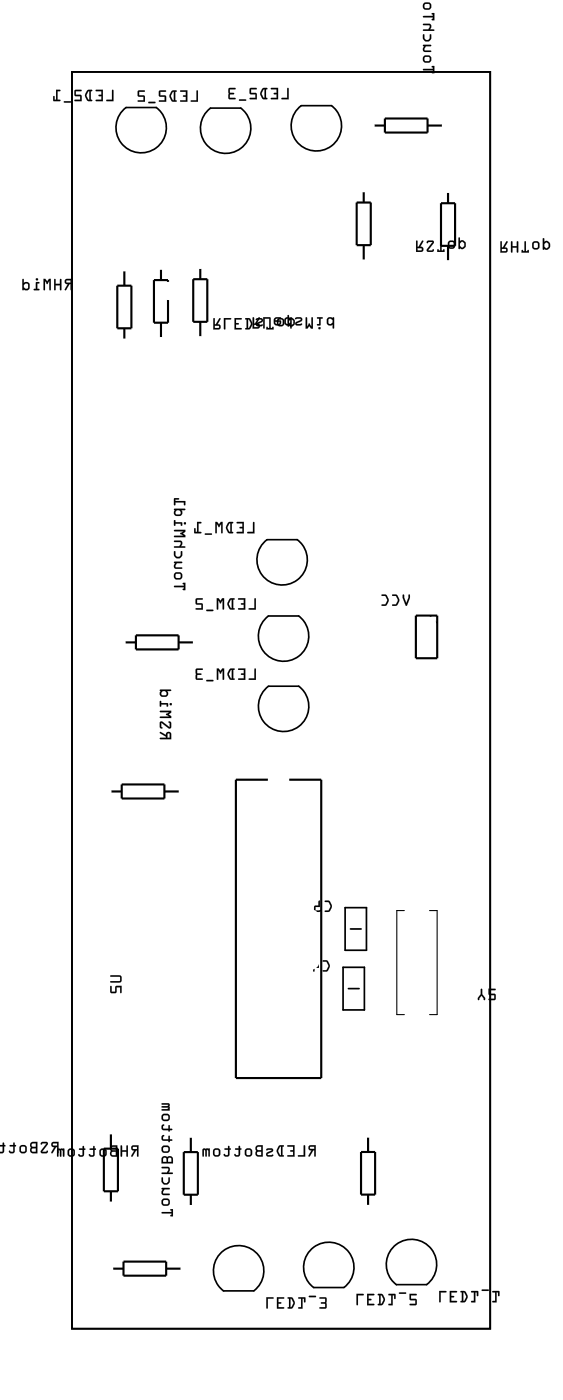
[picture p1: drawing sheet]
<svg xmlns="http://www.w3.org/2000/svg" width="67mm" height="167mm" viewBox="0 0 67 167" stroke-linecap="round" stroke-linejoin="round" font-family="sans-serif">
<g fill="none" stroke="#000" stroke-width=".2">
<path d="M8.6 8.6h49.8v149.8h-49.8zM14.5 13.3l.5-.5h3.6a3 3 0 0 1 .6 4.3 3 3 0 0 1-4.3 .5 3 3 0 0 1-.4-4.3zM25.1 12.9h3.6a3 3 0 0 1 .4 4.4 3 3 0 0 1-4.5 0 3 3 0 0 1 .5-4.4M35.4 13.1l.5-.5h3.6a3 3 0 0 1 .5 4.2 3 3 0 0 1-4.2 .5 3 3 0 0 1-.4-4.2zM31.5 73.9l.5-.5h3.6a3 3 0 0 1 .5 4.3 3 3 0 0 1-4.2 .5 3 3 0 0 1-.4-4.3zM31.8 64.3h3.6a3 3 0 0 1 .4 4.4 3 3 0 0 1-4.4 0 3 3 0 0 1 .4-4.4M32 81.8h3.6M35.6 81.8a3 3 0 0 1 .4 4.4 3 3 0 0 1-4.4 0 3 3 0 0 1 .4-4.4M40.8 115.3h2.6v5.1h-2.6zM41.1 108.2h2.5v5.1h-2.5zM41.5 117.8h1.2M41.7 110.7h1.3"/>
<path d="M30.2 153.9a3 3 0 0 0 .4-4.5 3 3 0 0 0-4.4 0 3 3 0 0 0 .4 4.5h3.6M36.8 149.1a3 3 0 0 1 4.5-.1 3 3 0 0 1-.3 4.5h-3.7a3 3 0 0 1-.5-4.4zM46.7 148.8a3 3 0 0 1 4.5-.2 3 3 0 0 1-.4 4.5h-3.6a3 3 0 0 1-.5-4.3z"/>
</g>
<path d="M8.6 8.6h49.8v149.8h-49.8z" fill="none" stroke="#000" stroke-width=".12"/>
<g fill="none" stroke="#000" stroke-width=".25">
<path d="M44.5 15h1.3M45.8 14.1h5.1v1.7h-5.1zM50.9 15h1.8M14 34h1.6v5.1h-1.6zM14.8 32.2v1.8M14.8 39.1v1.4M18.3 33.4h1.7v5.1h-1.7zM19.2 32v1.4M19.2 38.5v1.8M23 33.3h1.7v5.1h-1.7zM23.8 31.9v1.4M23.8 38.4v1.8"/>
<path d="M42.5 24.1h1.6v5.1h-1.6zM43.3 22.8v1.3M43.3 29.2v1.8M52.5 24.2h1.7v5.1h-1.7zM53.3 22.9v1.3M53.3 29.3v1.8M14.8 76.6h1.4M16.2 75.7h5.1v1.7h-5.1zM21.3 76.6h1.8M49.5 73.4h2.6v5.1h-2.6zM13.1 94.3h1.4M14.5 93.5h5.1v1.7h-5.1z"/>
<path d="M19.6 94.3h1.8M31.9 92.9h-3.8v35.6h10.1v-35.6h-3.8M12.4 136.9h1.6v5.1h-1.6zM13.2 135.1v1.8M21.9 137.3h1.7v5.1h-1.7zM22.7 135.5v1.8M43 137.3h1.7v5.1h-1.7zM43.8 135.5v1.8M13.2 142v1.3M13.4 151.2h1.3M14.7 150.4h5.1v1.6h-5.1zM19.8 151.2h1.8"/>
<path d="M22.7 142.4v1.3M43.8 142.4v1.3"/>
</g>
<path d="M51.2 73.4l.9 .9M48.1 108.5h-.9v12.4h.9M51.1 108.5h.9v12.4h-.9" fill="none" stroke="#000" stroke-width=".13"/>
<g fill="#000">
<path d="M13.4 10.7l-.1 1.2h-.6v.2h.8v-1.3zM11.4 10.7v.2h.7v.4h-.3l-.1 .1 .1 .1h.3v.4h-.6l-.1 .1 .8 .1v-1.4zM10.4 10.8a.81 .81 0 0 0 0 1.2l.5 .1 .1-.1-.2-.1v-1l.2-.1-.4-.1zM10.5 10.9h.1v1l-.1-.1-.2-.4zM8.9 10.8v.6l.1 .1h.5v.4h-.6v.1l.8 .1v-.8h-.7v-.4h.6l.1-.1zM7.6 12.1l.1 .1h.7l.1-.1h-.1zM6.7 10.7v1.2h-.2v-.4l-.1-.1-.1 .6 .8 .1v-.2h-.2v-1h.2l.1-.1z"/>
<path d="M13.4 10.7l-.1 1.2h-.6a.1 .1 0 0 0-.1 .1 .1 .1 0 0 0 .1 .1h.8v-1.3zM13.4 10.7l.1 .1v1.3l-.8-.1v-.1h.6zM11.4 10.7v.2h.7v.4h-.3a.1 .1 0 0 0-.1 .1 .1 .1 0 0 0 .1 .1h.3v.4h-.6a.1 .1 0 0 0-.1 .1 .1 .1 0 0 0 .1 .1h.8v-1.4zM11.4 10.7h.8v1.4l-.8-.1 .1-.1h.6v-.4h-.3l-.1-.1 .1-.1h.3v-.4h-.7zM10.4 10.8l-.3 .5 .1 .3 .2 .4 .5 .1a.1 .1 0 0 0 .1-.1 .1 .1 0 0 0-.1-.1h-.1v-1h.1a.1 .1 0 0 0 .1-.1 .1 .1 0 0 0-.1-.1zM10.4 10.8l.2-.1 .4 .1-.1 .1h-.1v1h.2l-.1 .1h-.5l-.2-.4v-.4zM10.5 10.9h.1v1l-.1-.1-.2-.4zM10.5 10.9l-.2 .5 .2 .4 .1 .1v-1zM8.9 10.7v.7l.6 .1v.4h-.6a.1 .1 0 0 0-.1 .1 .1 .1 0 0 0 .1 .1h.8v-.8h-.7v-.4h.6a.1 .1 0 0 0 .1-.1 .1 .1 0 0 0-.1-.1zM8.9 10.8h.8l-.1 .1h-.6v.4l.7 .1v.7l-.8-.1v-.1h.7v-.4h-.6l-.1-.1zM7.6 12.1v.1h.8a.1 .1 0 0 0 .1-.1 .1 .1 0 0 0-.1 0zM7.6 12.1h.8h.1l-.1 .1h-.7zM6.7 10.7v1.2h-.2v-.4a.1 .1 0 0 0-.1-.1 .1 .1 0 0 0-.1 .1v.5l.8 .1a.1 .1 0 0 0 .1-.1 .1 .1 0 0 0-.1-.1h-.2v-1h.2a.1 .1 0 0 0 .1-.1 .1 .1 0 0 0-.1-.1zM6.7 10.7l.5 .1-.1 .1h-.3v1h.3v.1h-.8l.1-.5h.1v.4h.2z"/>
<path d="M23.4 10.8v1.2h-.6v.1h.8v-1.2zM21.5 10.8v.1h.6v.5h-.3v.1h.3v.5h-.6l-.1 .1h.9v-1.3zM20.4 10.9a.81 .81 0 0 0 0 1.1l.6 .1v-.1h-.1v-1.1h.1v-.1h-.4zM20.6 11l.1-.1v1.1l-.1-.1-.3-.5zM19 10.8l-.1 .6 .2 .1h.5v.5h-.6l-.1 .1h.9l-.1-.7h-.6v-.5h.6l.1-.1zM17.7 12.2v.1h.7l.1-.1-.1-.1zM16.4 10.8v.6l.2 .1h.5v.5h-.6l-.1 .1h.9l-.1-.7h-.6v-.5h.6v-.1z"/>
<path d="M23.4 10.8v1.2l-.6-.1a.1 .1 0 0 0-.1 .1 .1 .1 0 0 0 .1 .1h.8v-1.2zM23.4 10.8l.2 .1v1.2h-.8v-.1h.6zM21.5 10.8v.1h.6v.5h-.2a.1 .1 0 0 0-.1 0 .1 .1 0 0 0 .1 .1h.2v.5l-.6-.1a.1 .1 0 0 0-.1 .1 .1 .1 0 0 0 .1 .1h.8v-1.3zM21.5 10.8h.8v1.3h-.9l.1-.1h.6v-.5h-.3v-.1h.3v-.5h-.6zM20.4 10.9l-.2 .5v.2l.3 .5h.5a.1 .1 0 0 0 0-.1 .1 .1 0 0 0 0-.1l-.1 .1v-1.1l.1 .1a.1 .1 0 0 0 0-.1 .1 .1 0 0 0 0-.1zM20.4 10.9l.2-.1h.4v.1h-.1v1.1h.1v.1h-.5l-.3-.5v-.3zM20.6 11l.1-.1v1.1l-.1-.1-.2-.5zM20.6 10.9l-.3 .5 .2 .5 .2 .1v-1.1zM19 10.8v.7h.6v.5l-.6-.1a.1 .1 0 0 0-.1 .1 .1 .1 0 0 0 .1 .1h.8l-.1-.7h-.6v-.5l.6 .1a.1 .1 0 0 0 .1-.1 .1 .1 0 0 0-.1-.1zM19 10.8h.8l-.1 .1h-.6v.5h.6l.1 .7h-.9l.1-.1h.6v-.5h-.5l-.2-.1zM17.7 12.1v.2h.7a.1 .1 0 0 0 .1-.1 .1 .1 0 0 0-.1-.1zM17.7 12.2l.7-.1 .1 .1-.1 .1h-.7zM16.4 10.8v.7h.7v.5l-.6-.1a.1 .1 0 0 0-.1 .1 .1 .1 0 0 0 .1 .1h.8l-.1-.7h-.6v-.5l.6 .1a.1 .1 0 0 0 .1-.1 .1 .1 0 0 0-.1-.1zM16.4 10.8h.8v.1h-.6v.5h.6l.1 .7h-.9l.1-.1h.6v-.5h-.5l-.2-.1z"/>
<path d="M34.2 10.5v1.2h-.6v.1h.8v-1.2zM32.3 10.5v.1l.6 .1v.4h-.3v.1h.3v.5h-.6l-.1 .1h.9v-1.3zM31.2 10.6a.81 .81 0 0 0 0 1.2h.6l-.1-.1v-1l.1-.1v-.1h-.4zM31.4 10.7h.1v1l-.1-.1-.3-.4zM29.8 10.5l-.1 .6 .2 .1h.5v.5h-.6l-.1 .1h.9l-.1-.7h-.6v-.4h.6l.1-.2zM28.5 11.9v.1h.7l.1-.1-.1-.1zM27.2 10.5v1.2l.2 .1h.6v-.1h-.6v-.4l.4-.1h.1l-.1-.1-.4-.1v-.3h.6v-.2z"/>
<path d="M34.2 10.5v1.2h-.6a.1 .1 0 0 0-.1 .1 .1 .1 0 0 0 .1 0h.8v-1.2zM34.2 10.5l.2 .1v1.2h-.8v-.1h.6zM32.3 10.5v.2h.6v.4h-.2a.1 .1 0 0 0-.1 .1 .1 .1 0 0 0 .1 .1l.2-.1v.5h-.6a.1 .1 0 0 0-.1 .1 .1 .1 0 0 0 .1 0h.8v-1.3zM32.3 10.5h.8v1.3h-.9l.1-.1h.6v-.5h-.3v-.1h.3v-.5h-.6zM31.2 10.6l-.2 .5v.2l.3 .5h.5a.1 .1 0 0 0 .1 0 .1 .1 0 0 0-.1-.1h-.1v-1h.1a.1 .1 0 0 0 .1-.1 .1 .1 0 0 0-.1-.1zM31.2 10.6l.2-.1h.4v.1h-.1v1.1h.1v.1h-.5l-.3-.5v-.3zM31.4 10.7h.1v1l-.1-.1-.2-.4zM31.4 10.7l-.3 .5 .2 .4 .2 .1v-1.1zM29.8 10.5v.7h.6v.5h-.6a.1 .1 0 0 0-.1 .1 .1 .1 0 0 0 .1 0h.8l-.1-.7h-.6v-.4h.6a.1 .1 0 0 0 .1-.1 .1 .1 0 0 0-.1-.1zM29.8 10.5h.8l-.1 .1h-.6v.5h.6l.1 .7h-.9l.1-.1h.6v-.5h-.5l-.2-.1zM28.5 11.9v.1h.7a.1 .1 0 0 0 .1-.1 .1 .1 0 0 0-.1-.1zM28.5 11.9l.7-.1 .1 .1-.1 .1h-.7zM27.2 10.5v1.2l.2 .1h.6a.1 .1 0 0 0 .1 0 .1 .1 0 0 0-.1-.1h-.6v-.4h.4a.1 .1 0 0 0 .1-.1 .1 .1 0 0 0-.1-.1l-.4-.1v-.3h.6a.1 .1 0 0 0 .1-.1 .1 .1 0 0 0-.1-.1zM27.2 10.5h.8v.1h-.6v.4l.4 .1 .1 .1h-.1l-.4 .1v.4h.6v.1h-.6l-.2-.1z"/>
<path d="M50.4 8.2v.2h1.1v.2h-.1v.1h.3v-.8h-.3v.1h.1v.2zM50.4 7a.5 .5 0 0 0 .9 0 .5 .5 0 0 0-.9 0zM50.6 6.8h.5l.1 .1-.1 .3-.1 .1h-.4l-.1-.2zM50.4 5.4v.1h.1a.38 .38 0 0 0-.2 .4 .38 .38 0 0 0 .3 .3h.7v-.2h-.7l-.1-.2 .2-.3h.6v-.1zM50.4 4.1l-.1 .4a.5 .5 0 0 0 .5 .5 .5 .5 0 0 0 .5-.5v-.4h-.1l-.1 .5-.1 .2h-.3l-.2-.2v-.5zM50.4 2.9v.1h.7l.1 .1-.2 .4h-.6v.2l1.3-.1v-.1h-.5a.38 .38 0 0 0 .2-.4 .38 .38 0 0 0-.3-.3zM50.4 1.9v.2h1.1v.1l-.1 .1v.1h.3v-.8h-.3v.1h.1v.2zM50.4 .7a.5 .5 0 0 0 .9 0 .5 .5 0 0 0-.9 0zM50.6 .5h.5l.1 .1-.1 .3-.1 .1h-.4l-.1-.2zM50 -.1h1.4zM50.5 -.1h.7z"/>
<path d="M50.4 8.2l-.1 .1 .1 .1h1.1v.1a.11 .11 0 0 0-.1 .1 .11 .11 0 0 0 0 .1h.3v-.8h-.2a.1 .1 0 0 0-.1 .1 .1 .1 0 0 0 .1 0v.2zM50.4 8.2h1.1v-.2l-.1-.1h.3v.8h-.3l.1-.1v-.2h-1.1zM50.3 7a.55 .55 0 0 0 1.1 0 .55 .55 0 0 0-1.1 0zM50.4 7a.49 .49 0 0 1 .9 0 .49 .49 0 0 1-.9 0zM50.6 6.8h.5l.1 .3-.1 .2h-.5l-.1-.2zM50.6 6.8l-.1 .3 .1 .2h.4l.1-.1 .1-.3-.1-.1zM50.4 5.4v.1h.1a.4 .4 0 0 0 .1 .7h.7a.1 .1 0 0 0 .1-.1 .1 .1 0 0 0-.1-.1h-.7l-.1-.2 .2-.3h.6a.1 .1 0 0 0 .1-.1 .1 .1 0 0 0-.1-.1zM50.4 5.4h.9v.1h-.6l-.2 .3 .1 .2h.7v.2h-.7a.35 .35 0 0 1-.2-.5l.1-.2h-.1zM50.4 4.1v.6a.49 .49 0 0 0 .8 .1l.1-.2 .1-.4a.1 .1 0 0 0-.1-.1 .1 .1 0 0 0-.1 .1l-.1 .4-.1 .2h-.3l-.2-.2v-.5zM50.4 4.1h.1v.5l.2 .2h.3l.2-.2v-.5h.1v.6l-.2 .2h-.5l-.2-.3zM50.4 2.8v.2h.7l.1 .1-.2 .4h-.6a.1 .1 0 0 0-.1 .1 .1 .1 0 0 0 .1 .1h1.2a.1 .1 0 0 0 .1-.1 .1 .1 0 0 0-.1-.1h-.4a.4 .4 0 0 0-.1-.7zM50.4 2.9l.7-.1a.35 .35 0 0 1 .2 .5l-.1 .2h.5v.2h-1.3v-.2h.6l.2-.4-.1-.1h-.7zM50.4 1.9l-.1 .1 .1 .1h1.1v.1a.11 .11 0 0 0-.1 .1 .11 .11 0 0 0 0 .1h.3v-.9h-.2a.11 .11 0 0 0-.1 .2 .1 .1 0 0 0 .1 0v.2zM50.4 1.9h1.1v-.2l-.1-.1h.3v.8h-.3l.1-.1v-.2h-1.1zM50.3 .7a.55 .55 0 0 0 1.1 0 .55 .55 0 0 0-1.1 0zM50.4 .7a.49 .49 0 0 1 .9 0 .49 .49 0 0 1-.9 0zM50.6 .5h.5l.1 .3-.1 .2-.5-.1-.1-.1zM50.6 .5l-.1 .3 .1 .2h.4l.1-.1 .1-.3-.1-.1zM50 -.1h1.4zM50 -.1h1.4zM50.5 -.1h.7zM50.5 -.1h.7z"/>
<path d="M7.8 33.3a.32 .32 0 0 0-.1 .4 .32 .32 0 0 0 .4 .2l-.4 .6 .1 .1 .5-.7h.1v.6l.1 .1 .1-1.4zM7.9 33.4h.5v.3h-.5zM6.5 33.3l-.1 1.2h.2v-.5h.5v.5l.2 .1v-1.3h-.2v.5h-.5v-.5zM5.2 33.2v1.4l.2-.1v-1l.1 .2a.11 .11 0 0 0 .1 .2 .11 .11 0 0 0 .1-.2l.2-.2v1l.1 .1 .1-1.4h-.3l-.2 .3-.2-.3zM4.3 33.6v.8h-.2l-.1 .1 .6 .1 .1-.1-.3-.1v-.6h.2l.1-.1zM4.3 33.3a.14 .14 0 0 0 .2 0 .14 .14 0 0 0-.2 0zM2.7 33.3v1.2l.1 .1v-.1l.2 .1h.3l.2-.2v-.6l-.3-.2-.4 .1v-.4zM2.9 33.9l.1-.1h.3v.6h-.3l-.1-.1z"/>
<path d="M7.8 33.3a.32 .32 0 0 0-.1 .4 .32 .32 0 0 0 .4 .2l-.4 .6a.1 .1 0 0 0 0 .1 .1 .1 0 0 0 .2 0l.4-.7h.1v.6a.1 .1 0 0 0 .1 .1 .1 .1 0 0 0 .1-.1v-1.3h-.6zM7.8 33.3l.8-.1-.1 1.4-.1-.1v-.6h-.1l-.4 .7-.2-.1 .4-.6a.31 .31 0 0 1-.4-.2 .31 .31 0 0 1 .1-.4zM7.9 33.5l.5-.1v.3h-.5zM7.9 33.4v.3h.5v-.3zM6.5 33.3l-.1 1.2a.1 .1 0 0 0 .1 .1 .1 .1 0 0 0 .1-.1v-.5h.5v.5a.1 .1 0 0 0 .1 .1 .1 .1 0 0 0 .1-.1v-1.2a.1 .1 0 0 0-.1-.1 .1 .1 0 0 0-.1 .1v.5h-.5v-.5zM6.5 33.3h.1v.5h.5l.1-.5h.1v1.3l-.1-.1-.1-.5h-.5v.5h-.1zM5.2 33.2v1.3a.1 .1 0 0 0 .1 .1 .1 .1 0 0 0 .1-.1v-1l.1 .2a.11 .11 0 0 0 .1 .2 .11 .11 0 0 0 .1-.2l.2-.2v1a.1 .1 0 0 0 .1 .1 .1 .1 0 0 0 .1-.1v-1.3h-.3l-.2 .3-.2-.3zM5.2 33.2h.2l.2 .4 .2-.4h.3l-.1 1.4-.1-.1v-1l-.3 .4-.3-.4v1v.1l-.1-.1zM4.3 33.6v.8h-.2a.1 .1 0 0 0-.1 .1 .1 .1 0 0 0 .1 .1h.5a.1 .1 0 0 0 .1-.1 .1 .1 0 0 0-.1-.1h-.2v-.6h.2a.1 .1 0 0 0 .1-.1 .1 .1 0 0 0-.1-.1zM4.3 33.6l.4 .1-.1 .1h-.2v.6l.3 .1-.1 .1-.6-.1 .1-.1h.2zM4.2 33.3a.15 .15 0 0 0 .3 0 .15 .15 0 0 0-.3 0zM4.3 33.3a.13 .13 0 0 1 .2 0 .13 .13 0 0 1-.2 0zM2.7 33.3l-.1 1.2a.11 .11 0 0 0 .2 .1 .1 .1 0 0 0 0-.1l.3 .1 .3-.1 .1-.2v-.5l-.3-.2-.4 .1v-.4zM2.7 33.3h.1v.4l.4-.1 .3 .2v.6l-.2 .2h-.3l-.2-.1v.1l-.1-.1zM2.9 33.9l.1-.1 .3 .1v.5h-.3l-.1-.1zM2.9 33.9v.4l.2 .1h.2v-.6h-.3z"/>
<path d="M25.4 37.9v1.4h.6a.32 .32 0 0 0 .3-.4 .32 .32 0 0 0-.4-.3l.4-.6a.1 .1 0 0 0-.1-.1 .1 .1 0 0 0-.1 0l-.4 .7h-.1v-.6zM25.4 37.9l.2 .1v.7h.1l.4-.7h.2l-.4 .7a.31 .31 0 0 1 .4 .2 .31 .31 0 0 1-.3 .4h-.6zM25.6 38.8h.4l.1 .2-.5 .1zM25.6 38.8v.3l.5-.1-.1-.2zM26.6 37.9v1.3a.1 .1 0 0 0 .1 .1 .1 .1 0 0 0 .1-.1v-1.1h.6a.1 .1 0 0 0 .1-.1 .1 .1 0 0 0-.1-.1zM26.7 37.9h.7l.1 .1-.1 .1h-.6v1.1l-.1 .1v-.1zM27.9 37.9v1.4h.8a.1 .1 0 0 0 .1-.1 .1 .1 0 0 0-.1-.1h-.6v-.4h.3a.1 .1 0 0 0 .1-.1 .1 .1 0 0 0-.1-.1h-.3v-.4h.6a.1 .1 0 0 0 .1-.1 .1 .1 0 0 0-.1-.1zM27.9 37.9l.9 .1-.1 .1h-.6v.4h.3v.1v.1h-.3v.4h.6v.2h-.8zM29.2 37.9v.2h.2v1h-.1a.1 .1 0 0 0-.1 .1 .1 .1 0 0 0 .1 .1l.5-.1 .3-.6-.4-.7zM29.2 37.9l.5 .1 .3 .4v.4l-.3 .5-.5-.1v-.1h.2v-1h-.2zM29.5 38.1h.2l.2 .5-.2 .4-.2 .1zM29.5 38.1v1h.1l.3-.5-.2-.5zM30.5 38a.12 .12 0 0 0 0 .1 .12 .12 0 0 0 .2 0h.4v.1l-.6 .4v.2l.1 .1a.71 .71 0 0 0 .7-.1 .12 .12 0 0 0-.1-.2 .12 .12 0 0 0-.1 .1h-.5l.6-.3a.28 .28 0 0 0 .1-.3 .28 .28 0 0 0-.3-.2zM30.5 38l.5-.1a.27 .27 0 0 1 .3 .2 .27 .27 0 0 1-.1 .3l-.6 .3h.5a.09 .09 0 0 1 .1 0 .09 .09 0 0 1 .1 .1l-.2 .1h-.4a.22 .22 0 0 1-.2-.2 .22 .22 0 0 1 .1-.2l.5-.2v-.2h-.4h-.2zM32.1 37.9v1.2h-.2a.11 .11 0 0 0-.1-.1 .11 .11 0 0 0-.1 0v.3h.9v-.3a.1 .1 0 0 0-.1-.1 .11 .11 0 0 0-.1 .2h-.2v-1.1v-.1zM32.1 37.9l.1 .1v1.1h.2l.1-.1 .1 .3h-.9l.1-.3 .1 .1h.2zM32.9 38.4a.51 .51 0 0 0 1 0 .51 .51 0 0 0-1 0zM32.9 38.4a.5 .5 0 0 1 1 0 .5 .5 0 0 1-1 0zM33.2 38.2l.1-.1 .3 .1v.5h-.3l-.1-.1zM33.2 38.1v.6h.1h.3v-.5l-.1-.1zM34.3 37.6l-.1 1.3a.1 .1 0 0 0 .1 0 .1 .1 0 0 0 .1-.1l.2 .1h.2l.2-.2 .1-.2a.5 .5 0 0 0-.2-.6h-.3l-.2 .1v-.4zM34.3 37.6h.1v.4l.2-.1h.2l.3 .3v.4l-.3 .3h-.2l-.2-.1-.1 .1h-.1zM34.4 38.2l.3-.1 .2 .1v.4l-.2 .1h-.1l-.2-.2zM34.4 38.2v.4l.3 .2 .2-.2v-.4l-.2-.2z"/>
<path d="M25.4 37.9v1.4h.6a.32 .32 0 0 0 .3-.4 .32 .32 0 0 0-.4-.3l.4-.6-.2-.1-.4 .7h-.1v-.6zM25.6 38.8h.4l.1 .2-.5 .1zM26.7 37.9v1.3v.1l.1-.1v-1.1h.6l.1-.1-.1-.1zM27.9 37.9v1.4h.8v-.2h-.6v-.4h.3v-.1v-.1h-.3v-.4h.6l.1-.1zM29.2 37.9v.2h.2v1h-.2v.1h.5a.8 .8 0 0 0 .1-1.1l-.1-.2zM29.5 38.1h.2l.2 .5-.3 .5h-.1zM30.5 38v.2l.2-.1h.4v.2l-.5 .2a.22 .22 0 0 0-.1 .2 .22 .22 0 0 0 .2 .2h.4l.2-.1a.12 .12 0 0 0-.1-.2 .12 .12 0 0 0-.1 .1h-.5l.6-.3a.27 .27 0 0 0 .1-.3 .27 .27 0 0 0-.3-.2zM32.1 37.9v1.2h-.2v-.1h-.1l-.1 .3h.9l-.1-.3h-.1v.1h-.2v-1.1zM32.9 38.4a.5 .5 0 0 0 1 0 .5 .5 0 0 0-1 0zM33.2 38.2l.3-.1 .2 .1-.1 .5h-.3l-.1-.1zM34.3 37.6l-.1 1.3a.1 .1 0 0 0 .2 0 .09 .09 0 0 0 0-.1l.3 .1 .4-.3a.54 .54 0 0 0-.4-.7l-.3 .1v-.4zM34.4 38.2l.3-.2 .2 .2v.4l-.2 .2-.3-.2z"/>
<path d="M30.1 37.8v1.4h.6a.32 .32 0 0 0 .3-.4 .32 .32 0 0 0-.4-.3l.3-.6a.1 .1 0 0 0 0-.1 .1 .1 0 0 0-.1 0l-.4 .7h-.2l.1-.6zM30.1 37.8l.1 .1v.7h.2l.4-.8 .1 .1-.3 .7a.31 .31 0 0 1 .3 .2 .31 .31 0 0 1-.2 .4h-.6zM30.2 38.7h.5l.1 .2-.6 .1zM30.2 38.7v.3l.6-.1-.1-.2zM31.3 37.8v1.3a.1 .1 0 0 0 .1 .1 .1 .1 0 0 0 .1-.1v-1.1h.6a.1 .1 0 0 0 .1-.1 .1 .1 0 0 0-.1-.1zM31.3 37.8h.8l.1 .1-.1 .1h-.6v1.1l-.1 .1-.1-.1zM32.7 37.9l-.1 .2v.4l.3 .3h.3l.2-.1 .1-.4-.1-.1h-.6v-.1l.1-.1h.5a.1 .1 0 0 0 .1-.1 .1 .1 0 0 0-.1-.1h-.5zM32.7 37.9l.2-.1h.5v.2h-.5l-.1 .1v.1h.6l.1 .3-.1 .2-.5 .1-.2-.1-.1-.6zM32.8 38.4h.5v.1l-.4 .1zM32.8 38.3v.2l.1 .1h.2l.2-.1v-.2zM33.9 37.9v.2v.5l.3 .2 .4-.1-.1 .4a.1 .1 0 0 0 .1 .1 .1 .1 0 0 0 .1-.1v-1.2a.1 .1 0 0 0-.1-.1 .1 .1 0 0 0 0 .1l-.3-.1zM34 37.9l.1-.1h.3l.2 .1v-.1l.1 .1v1.3l-.1-.1v-.4l-.4 .1-.3-.2v-.5zM34.1 38.1l.2-.1 .2 .2v.2l-.2 .2-.2-.1zM34.1 38l-.1 .5 .2 .1h.1l.3-.2v-.2l-.3-.2zM35.1 37.9a.12 .12 0 0 0 .1 .1 .12 .12 0 0 0 .2 0h.4v.1l-.6 .3v.3l.1 .1a.71 .71 0 0 0 .7-.1 .12 .12 0 0 0-.1-.2 .12 .12 0 0 0-.2 .1h-.4l.5-.3a.28 .28 0 0 0 .2-.3 .28 .28 0 0 0-.3-.2zM35.2 37.9l.5-.1a.27 .27 0 0 1 .3 .2 .27 .27 0 0 1-.2 .3l-.5 .3h.5a.09 .09 0 0 1 .1 0 .09 .09 0 0 1 0 .1l-.2 .1h-.3a.22 .22 0 0 1-.2-.2 .22 .22 0 0 1 .1-.2l.5-.2v-.2h-.4h-.2zM36.4 37.8v1.4h.2l.2-.3 .2 .3h.3v-1.3a.1 .1 0 0 0-.1-.1 .1 .1 0 0 0-.1 .1v1l-.2-.2a.11 .11 0 0 0-.1-.2 .11 .11 0 0 0-.1 .2l-.1 .2v-1l-.1-.1zM36.4 37.8l.2 .1v1l.2-.3 .3 .4v-1.1v-.1l.1 .1 .1 1.3h-.3l-.2-.4-.2 .4h-.2zM37.8 37.8v.2h.2v.6h-.2a.1 .1 0 0 0-.1 .1 .1 .1 0 0 0 .1 .1l.4-.1v-.7h.1a.1 .1 0 0 0 .1-.1 .1 .1 0 0 0-.1-.1zM37.8 37.8l.6 .1v.1h-.2l-.1 .8-.4-.1 .1-.1h.2v-.6h-.2zM37.9 39.1a.15 .15 0 0 0 .3 0 .15 .15 0 0 0-.3 0zM37.9 39.1a.15 .15 0 0 1 .3 0 .15 .15 0 0 1-.3 0zM39 37.9l-.1 .2v.5l.3 .2 .4-.1v.4a.1 .1 0 0 0 .1 .1 .1 .1 0 0 0 .1-.1v-1.2a.1 .1 0 0 0-.1-.1 .1 .1 0 0 0-.1 .1l-.2-.1zM39 37.9l.2-.1h.3l.1 .1 .1-.1 .1 .1-.1 1.3-.1-.1v-.4l-.4 .1-.2-.2-.1-.5zM39.1 38.1l.3-.1 .2 .2v.2l-.2 .2-.3-.1zM39.1 38v.5l.1 .1h.2l.2-.2v-.2l-.2-.2z"/>
<path d="M30.1 37.8v1.4h.6a.32 .32 0 0 0 .2-.4 .32 .32 0 0 0-.3-.3l.3-.6-.1-.1-.4 .7h-.2v-.6zM30.2 38.7h.5l.1 .2-.6 .1zM31.3 37.8v1.3l.1 .1 .1-.1v-1.1h.6l.1-.1-.1-.1zM32.7 37.9l-.1 .2 .1 .5 .2 .2 .4-.1 .1-.1v-.4h-.6v-.1l.1-.1h.5v-.2h-.5zM32.8 38.4h.5v.1l-.4 .1-.1-.1zM34 37.9l-.1 .2v.5l.3 .2 .4-.1v.4l.1 .1v-1.3l-.1-.1v.1l-.5-.1zM34.1 38.1l.2-.1 .2 .2v.2l-.2 .2-.3-.1zM35.2 37.9v.1h.2h.4v.2l-.5 .2a.22 .22 0 0 0-.2 .2 .22 .22 0 0 0 .3 .2h.3l.3-.1a.12 .12 0 0 0-.1-.2 .12 .12 0 0 0-.2 .1h-.4l.5-.3a.27 .27 0 0 0 .2-.3 .27 .27 0 0 0-.3-.2zM36.4 37.8v1.4h.2l.2-.3 .2 .3h.3l-.1-1.4-.1 .1v1l-.2-.2a.11 .11 0 0 0-.1-.2 .11 .11 0 0 0-.1 .2l-.1 .2v-1zM37.8 37.8v.2h.2v.6h-.2l-.1 .1 .4 .1 .1-.8h.2v-.1zM37.9 39.1a.15 .15 0 0 0 .3 0 .15 .15 0 0 0-.3 0zM39 37.9l-.1 .2v.5l.3 .2 .4-.1v.4l.1 .1 .1-1.3-.1-.1-.1 .1-.4-.1zM39.1 38.1l.3-.1 .2 .2v.2l-.2 .2-.3-.1z"/>
<path d="M49.6 28.7l-.1 1.3h.6a.32 .32 0 0 0 .3-.3 .32 .32 0 0 0-.4-.3l.4-.6a.1 .1 0 0 0 0-.1 .1 .1 0 0 0-.2 0l-.4 .7h-.1v-.7zM49.6 28.7h.1v.7h.1l.4-.7h.2l-.4 .7a.31 .31 0 0 1 .4 .3 .31 .31 0 0 1-.3 .3h-.6zM49.7 29.6h.5v.2l-.5 .1zM49.7 29.6v.3l.5-.1v-.2zM50.9 28.7l-.1 .2a.13 .13 0 0 0 .1 .1 .13 .13 0 0 0 .1-.1h.5l-.7 .8a.21 .21 0 0 0 0 .2 .21 .21 0 0 0 .2 .1h.5l.2-.2a.13 .13 0 0 0-.2-.1 .13 .13 0 0 0-.1 .1h-.4l.6-.8 .1-.2-.2-.1zM50.9 28.7h.6a.19 .19 0 0 1 .1 .1 .19 .19 0 0 1 0 .2l-.6 .8 .4 .1 .2-.2v.2l-.1 .1h-.5a.2 .2 0 0 1-.2-.3l.7-.8-.5-.1-.1 .2zM52.4 28.7v1.2h-.2a.11 .11 0 0 0 0-.2 .11 .11 0 0 0-.1 .1l-.1 .2h.9v-.2a.1 .1 0 0 0-.1-.1 .1 .1 0 0 0 0 .2h-.2v-1.1l-.1-.1zM52.4 28.7l.2 .1v1.1h.2l.1-.2v.3h-.8v-.3l.1 .2h.2zM53.3 29.2a.51 .51 0 0 0 1 0 .51 .51 0 0 0-1 0zM53.3 29.2a.5 .5 0 0 1 1 0 .5 .5 0 0 1-1 0zM53.5 28.9h.1h.4v.5l-.4 .1-.1-.1zM53.5 28.9v.5l.1 .1 .4-.1v-.5l-.1-.1zM54.6 28.3v1.3a.1 .1 0 0 0 .1 .1 .1 .1 0 0 0 .1-.1l.1 .1h.2l.3-.2 .1-.2a.5 .5 0 0 0-.3-.6l-.3-.1-.1 .2v-.5zM54.6 28.3l.1 .1 .1 .4 .1-.1h.2l.3 .2v.5l-.3 .3h-.2l-.1-.2-.1 .2-.1-.1zM54.8 29l.2-.2 .3 .2v.3l-.2 .2h-.2l-.1-.2zM54.8 29v.3l.3 .2 .2-.2v-.3l-.3-.2z"/>
<path d="M49.6 28.7l-.1 1.3h.6a.32 .32 0 0 0 .3-.3 .32 .32 0 0 0-.4-.3l.4-.7h-.1l-.5 .7h-.1v-.7zM49.7 29.6h.5v.2l-.5 .1zM50.9 28.7l-.1 .3 .2-.2 .5 .1-.7 .8v.2l.2 .1h.5l.1-.1v-.2l-.2 .2-.4-.1 .6-.8v-.2l-.1-.1zM52.4 28.7v1.2h-.2v-.2h-.1v.3h.8v-.3h-.1v.2h-.2v-1.1zM53.3 29.2a.5 .5 0 0 0 1 0 .5 .5 0 0 0-1 0zM53.5 28.9l.4-.1 .1 .1v.5l-.4 .1-.1-.1zM54.6 28.3v1.3a.09 .09 0 0 0 .1 .1 .09 .09 0 0 0 .1-.1l.3 .1 .3-.3a.54 .54 0 0 0-.4-.8l-.2 .2v-.5zM54.8 29l.2-.2 .3 .2v.3l-.2 .2-.3-.2z"/>
<path d="M59.6 28.8v1.3h.6a.32 .32 0 0 0 .2-.3 .32 .32 0 0 0-.3-.3l.3-.6a.1 .1 0 0 0 0-.1 .1 .1 0 0 0-.1 0l-.4 .7h-.2v-.7zM59.6 28.8h.1v.7h.2l.4-.7h.1l-.3 .7a.31 .31 0 0 1 .3 .2 .31 .31 0 0 1-.2 .4h-.6zM59.7 29.7h.5v.2h-.5zM59.7 29.7v.2h.6l-.1-.2zM60.9 28.8l-.1 1.2a.1 .1 0 0 0 .1 .1 .1 .1 0 0 0 .1-.1v-.5h.5v.5a.1 .1 0 0 0 .1 .1 .1 .1 0 0 0 .1-.1v-1.2a.1 .1 0 0 0-.1-.1 .1 .1 0 0 0-.1 .1v.5h-.5v-.5zM60.9 28.8h.1v.6h.5v-.6h.2l-.1 1.3-.1-.1v-.5h-.5v.6h-.2zM62.5 28.8l-.1 1.1h-.1a.11 .11 0 0 0-.1-.1 .11 .11 0 0 0-.1 0v.3h.9v-.2a.11 .11 0 0 0-.2-.1 .1 .1 0 0 0 0 .1h-.2v-1.1v-.1zM62.5 28.8h.1v1.1h.2l.1-.1 .1 .3h-.9l.1-.3 .1 .1h.1zM63.3 29.2a.51 .51 0 0 0 1 0 .51 .51 0 0 0-1 0zM63.3 29.2a.5 .5 0 0 1 1 0 .5 .5 0 0 1-1 0zM63.6 29l.1-.1 .3 .1v.5l-.3 .1-.1-.1zM63.6 29v.5l.1 .1 .3-.1v-.5l-.1-.1zM64.6 28.4v1.3a.1 .1 0 0 0 .1 .1 .11 .11 0 0 0 .1-.2l.2 .2h.2l.2-.2 .1-.2a.5 .5 0 0 0-.2-.6l-.3-.1-.2 .1v-.4zM64.7 28.4h.1v.5l.1-.2h.3l.3 .3v.5l-.3 .2-.2 .1-.2-.2-.1 .2-.1-.1zM64.8 29.1l.2-.2 .3 .2v.3l-.2 .2h-.1l-.2-.2zM64.8 29.1v.3l.3 .2 .2-.2v-.3l-.2-.2z"/>
<path d="M59.6 28.8v1.3h.6a.32 .32 0 0 0 .2-.4 .32 .32 0 0 0-.3-.2l.3-.7h-.1l-.4 .7h-.2v-.7zM59.7 29.7h.5l.1 .2h-.6zM60.9 28.8l-.1 1.3h.2v-.6h.5v.6h.1l.1-1.3h-.2v.5h-.5v-.5zM62.5 28.8l-.1 1.1h-.1l-.1-.1h-.1v.3h.9l-.1-.3h-.1v.1h-.2v-1.1zM63.3 29.2a.5 .5 0 0 0 1 0 .5 .5 0 0 0-1 0zM63.6 29l.3-.1 .1 .1v.5l-.3 .1-.1-.1zM64.6 28.4v1.3a.11 .11 0 0 0 .2 .1 .1 .1 0 0 0 0-.2l.3 .2 .4-.3a.54 .54 0 0 0-.4-.8l-.3 .1v-.4zM64.8 29.1l.3-.2 .2 .2v.3l-.2 .2-.3-.2z"/>
<path d="M20.7 69.8l.1 .2h1.1v.2h-.1v.1h.3v-.8h-.3v.1h.1v.2zM20.7 68.6a.5 .5 0 0 0 1 0 .5 .5 0 0 0-1 0zM21 68.4h.4l.1 .1v.3l-.1 .1h-.4l-.1-.2zM20.7 67v.1h.2a.38 .38 0 0 0-.2 .4 .38 .38 0 0 0 .3 .3h.7l-.1-.2h-.7v-.2l.2-.3h.5l.1-.1zM20.7 65.7v.4a.5 .5 0 0 0 .5 .5 .5 .5 0 0 0 .5-.5v-.4h-.1l-.1 .5-.2 .2h-.2l-.2-.2v-.5zM20.7 64.5l.1 .1h.6l.1 .1-.2 .4h-.5l-.1 .2 1.4-.1-.1-.1h-.4a.38 .38 0 0 0 .1-.4 .38 .38 0 0 0-.3-.3zM20.7 63.2l.1 .1h1l-.2 .2a.11 .11 0 0 0-.2 .1 .11 .11 0 0 0 .2 .1l.2 .1h-1l-.1 .2h1.4v-.2l-.3-.2 .3-.2v-.2zM20.7 62l.1 .7 .1-.1v-.2h.6v.3l.2-.1-.1-.4h-.7v-.2zM21.9 62.4a.14 .14 0 0 0 .2 0 .14 .14 0 0 0-.2 0zM20.7 60.7v.1h.1l-.1 .2v.3l.3 .2h.5l.2-.3-.1-.4h.4l.1-.1-.1-.1zM21 60.8h.4l.1 .2-.1 .3h-.4l-.1-.3zM20.7 59.4l.1 .8h.1v-.3h1v.3h.2v-.5h-1.2v-.2h.4v-.1z"/>
<path d="M20.7 69.8v.1l.1 .1h1.1v.2a.11 .11 0 0 0-.2 0 .11 .11 0 0 0 .1 .1h.3v-.8h-.3a.1 .1 0 0 0-.1 .1 .1 .1 0 0 0 .2 0v.2zM20.7 69.8h1.2v-.2l-.1-.1h.3v.8h-.3l.1-.1v-.2h-1.1zM20.7 68.6a.51 .51 0 0 0 1 0 .51 .51 0 0 0-1 0zM20.7 68.6a.5 .5 0 0 1 1 0 .5 .5 0 0 1-1 0zM21 68.4h.5v.3l-.1 .2h-.4l-.1-.2zM21 68.4l-.1 .3 .1 .2h.4l.1-.1v-.3l-.1-.1zM20.7 67v.1h.2a.4 .4 0 0 0 .1 .7h.6a.1 .1 0 0 0 .1-.1 .1 .1 0 0 0-.1-.1h-.6l-.1-.2 .2-.3h.5a.1 .1 0 0 0 .1-.1 .1 .1 0 0 0-.1-.1zM20.7 67h1l-.1 .1h-.5l-.2 .3v.2h.7l.1 .2h-.7a.35 .35 0 0 1-.3-.5l.2-.2h-.2zM20.7 65.7l.1 .6a.49 .49 0 0 0 .8 .1l.1-.2v-.4a.1 .1 0 0 0-.1-.1 .1 .1 0 0 0-.1 .1v.4l-.2 .2h-.2l-.2-.2v-.5zM20.7 65.7h.2v.5l.2 .2h.2l.2-.2v-.5h.1v.6l-.2 .2h-.4l-.3-.3zM20.7 64.4l.1 .2h.6l.1 .1-.2 .4h-.5a.1 .1 0 0 0-.1 .1 .1 .1 0 0 0 .1 .1h1.2a.1 .1 0 0 0 .1-.1 .1 .1 0 0 0-.1-.1h-.4a.4 .4 0 0 0-.2-.7zM20.7 64.5l.7-.1a.35 .35 0 0 1 .3 .5l-.2 .2h.5v.2h-1.2v-.2h.5l.2-.4-.1-.1h-.6zM20.7 63.2v.1h.1h1l-.2 .2a.11 .11 0 0 0-.2 .1 .11 .11 0 0 0 .2 .1l.2 .2-1-.1a.1 .1 0 0 0-.1 .1 .1 .1 0 0 0 .1 .1h1.3v-.2l-.3-.2 .3-.2v-.3zM20.7 63.2h1.4v.2l-.4 .2 .4 .2v.2h-1.3l-.1-.1h.1h1.1l-.4-.3 .4-.3h-1.1zM20.7 62v.6a.1 .1 0 0 0 .1 .1 .1 .1 0 0 0 .1-.1v-.2h.6v.2a.1 .1 0 0 0 .1 .1 .1 .1 0 0 0 .1-.1l-.1-.4h-.7v-.2zM20.7 62h.2v.2l.7 .1 .1 .3h-.1l-.1-.2h-.6v.2l-.1 .1zM21.9 62.4a.15 .15 0 0 0 .3 0 .15 .15 0 0 0-.3 0zM21.9 62.4a.13 .13 0 0 1 .2 0 .13 .13 0 0 1-.2 0zM20.7 60.7v.1h.1l-.1 .2v.3l.3 .2h.5l.2-.3-.1-.4h.4a.1 .1 0 0 0 .1-.1 .1 .1 0 0 0-.1-.1zM20.7 60.7l1.3-.1 .1 .1-.1 .1h-.4l.1 .4-.2 .3h-.5l-.3-.2v-.3l.1-.2h-.1zM21 60.8h.4l.1 .2-.1 .3h-.4l-.1-.3zM21 60.8l-.1 .2v.3h.6v-.3l-.1-.2zM20.7 59.4v.8a.1 .1 0 0 0 .1 0 .1 .1 0 0 0 .1 0v-.3h1v.3a.1 .1 0 0 0 .1 0 .1 .1 0 0 0 .1 0v-.5h-1.2v-.2l.3 .1a.1 .1 0 0 0 .1-.1 .1 .1 0 0 0-.1-.1zM20.7 59.4h.6v.1h-.4v.2h1.2v.5h-.2v-.3h-1v.3h-.1z"/>
<path d="M30.1 62.2v1.2h-.6v.2h.8v-1.3zM28.2 62.2v.2h.7v.4h-.3l-.1 .1 .1 .1h.3v.4h-.7v.1l.8 .1v-1.4zM27.2 62.3a.81 .81 0 0 0 0 1.2l.5 .1 .1-.1-.2-.1v-1h.1l.1-.1-.4-.1zM27.3 62.4h.1v1l-.1-.1-.2-.4zM25.6 62.2l.1 1.4 .1-.1v-1l.2 .2a.1 .1 0 0 0 .1 .1 .1 .1 0 0 0 .1-.1l.1-.2v1l.2 .1v-1.4h-.2l-.2 .3-.2-.3zM24.4 63.6l.1 .1h.7v-.1zM23.5 62.2v1.2h-.2v-.4h-.1l-.1 .5 .8 .1v-.2h-.3v-1h.3l.1-.1z"/>
<path d="M30.1 62.2v1.2h-.6a.1 .1 0 0 0-.1 .1 .1 .1 0 0 0 .1 .1h.8v-1.3zM30.1 62.2l.2 .1v1.3h-.8v-.2h.6zM28.2 62.2v.2h.7v.4h-.3a.1 .1 0 0 0-.1 .1 .1 .1 0 0 0 .1 .1h.3v.4h-.7a.1 .1 0 0 0 0 .1 .1 .1 0 0 0 0 .1h.8v-1.4zM28.2 62.2h.8v1.4l-.8-.1v-.1h.7v-.4h-.3l-.1-.1 .1-.1h.3v-.4h-.7zM27.2 62.3l-.3 .5v.3l.3 .4 .5 .1a.1 .1 0 0 0 .1-.1 .1 .1 0 0 0-.1-.1h-.1v-1h.1a.1 .1 0 0 0 .1-.1 .1 .1 0 0 0-.1-.1zM27.2 62.3l.2-.1 .4 .1-.1 .1h-.1v1h.1v.2l-.5-.1-.3-.4v-.4zM27.3 62.4h.1v1l-.1-.1-.2-.4zM27.3 62.4l-.2 .5 .2 .4 .1 .1v-1zM25.6 62.2v1.3a.1 .1 0 0 0 .1 .1 .1 .1 0 0 0 .1-.1v-1l.2 .2a.1 .1 0 0 0 .1 .1 .1 .1 0 0 0 .1-.1l.1-.2v1a.1 .1 0 0 0 .1 .1 .1 .1 0 0 0 .1-.1v-1.3h-.2l-.2 .3-.2-.3zM25.6 62.2h.3l.2 .3 .2-.3h.2l-.1 1.4-.1-.1v-1.1l-.2 .4-.3-.4v1.1v.1l-.1-.1zM24.4 63.6v.1l.8 .1a.1 .1 0 0 0 .1-.1 .1 .1 0 0 0-.1-.1zM24.4 63.6h.8v.1h-.7zM23.5 62.2v1.2h-.2v-.4a.1 .1 0 0 0-.1-.1 .1 .1 0 0 0-.1 .1v.6h.8a.1 .1 0 0 0 .1-.1 .1 .1 0 0 0-.1-.1h-.3v-1h.3a.1 .1 0 0 0 .1-.1 .1 .1 0 0 0-.1-.1zM23.5 62.2l.5 .1-.1 .1h-.3v1h.3v.2l-.8-.1 .1-.5h.1v.4h.2z"/>
<path d="M30.3 71.3v1.2h-.7v.2h.9v-1.3zM28.4 71.3v.2h.6v.4h-.3v.1v.1h.3v.4h-.6l-.1 .1 .9 .1v-1.4zM27.3 71.4a.81 .81 0 0 0 0 1.2l.6 .1v-.1l-.1-.1v-1h.1v-.1l-.4-.1zM27.5 71.5h.1v1l-.2-.1-.2-.4zM25.8 71.3l.1 1.4 .1-.1v-1.1l.2 .3a.1 .1 0 0 0 0 .1 .1 .1 0 0 0 .1-.1l.2-.3v1.1l.1 .1 .1-1.4h-.2l-.3 .3-.2-.3zM24.6 72.7v.1h.7h.1l-.1-.1zM23.3 71.4v.6l.2 .1h.5v.4h-.6l-.1 .1 .9 .1-.1-.8h-.6v-.4h.6v-.1z"/>
<path d="M30.3 71.3v1.2h-.6a.1 .1 0 0 0-.1 .1 .1 .1 0 0 0 .1 .1h.8v-1.3zM30.3 71.3l.2 .1v1.3l-.8-.1v-.1h.6zM28.4 71.3v.2h.6v.4h-.2a.1 .1 0 0 0-.1 .1 .1 .1 0 0 0 .1 .1h.2v.4h-.6a.1 .1 0 0 0-.1 .1 .1 .1 0 0 0 .1 .1h.8v-1.4zM28.4 71.3h.8v1.4l-.9-.1 .1-.1h.6v-.4h-.3v-.1v-.1h.3v-.4h-.6zM27.3 71.4l-.2 .5v.3l.3 .4 .5 .1a.1 .1 0 0 0 0-.1 .1 .1 0 0 0 0-.1h-.1v-1h.1a.1 .1 0 0 0 0-.1 .1 .1 0 0 0 0-.1zM27.3 71.4l.2-.1 .4 .1v.1h-.1v1h.1v.1h-.5l-.3-.4v-.4zM27.5 71.5h.1v1l-.1-.1-.2-.4zM27.5 71.5l-.3 .5 .2 .4 .2 .1v-1zM25.8 71.3v1.3a.1 .1 0 0 0 .1 .1 .1 .1 0 0 0 .1-.1v-1.1l.1 .3a.1 .1 0 0 0 .1 .1 .1 .1 0 0 0 .1-.1l.2-.2v1a.1 .1 0 0 0 .1 .1 .1 .1 0 0 0 .1-.1v-1.3h-.2l-.3 .3-.2-.3zM25.8 71.3h.2l.2 .3 .3-.3h.2l-.1 1.3h-.1v-1.1l-.3 .4-.2-.4v1.1h-.1h-.1zM24.6 72.7v.1h.7a.1 .1 0 0 0 .1 0 .1 .1 0 0 0-.1-.1zM24.6 72.7h.7l.1 .1h-.1h-.7zM23.3 71.3v.7l.7 .1v.4h-.6a.1 .1 0 0 0-.1 .1 .1 .1 0 0 0 .1 .1h.8l-.1-.8h-.6v-.4h.6a.1 .1 0 0 0 .1-.1 .1 .1 0 0 0-.1-.1zM23.3 71.4h.8v.1h-.7v.4l.7 .1 .1 .7-.9-.1 .1-.1h.6v-.4h-.5l-.2-.1z"/>
<path d="M48 70.9l-.1 .4 .4 .9h.1l.4-.9v-.4h-.2v.3l-.2 .7-.3-.7v-.3zM46.7 70.9v.1h.4l.3 .5-.3 .5h-.4v.2h.1a.6 .6 0 0 0 .7-.6v-.2l-.2-.5h-.2zM45.4 70.9l.1 .1h.4l.2 .5-.2 .5h-.4l-.1 .2h.1a.6 .6 0 0 0 .8-.6l-.1-.2-.2-.5h-.2z"/>
<path d="M48 70.9l-.1 .4 .5 .9 .4-.9v-.4a.1 .1 0 0 0-.1-.1 .1 .1 0 0 0-.1 .1v.3l-.2 .7-.3-.7v-.3zM48 70.9h.1v.3l.3 .7 .2-.7v-.3h.2v.4l-.4 .9h-.1l-.4-.9zM46.7 70.9v.1h.4l.3 .5-.3 .5h-.3a.1 .1 0 0 0-.1 .1 .1 .1 0 0 0 .1 .1l.5-.1 .3-.6-.4-.6zM46.7 70.9h.5l.3 .5a.83 .83 0 0 1-.3 .8h-.4l-.1-.1 .4-.1 .3-.4v-.2l-.3-.4h-.4zM45.4 70.9l.1 .1h.4l.2 .5-.2 .5h-.4a.1 .1 0 0 0-.1 .1 .1 .1 0 0 0 .1 .1l.5-.1 .3-.6-.3-.6zM45.4 70.9h.6l.2 .5a.83 .83 0 0 1-.3 .8h-.4l-.1-.1h.1l.4-.1 .2-.4v-.2l-.2-.4h-.4z"/>
<path d="M19 87.3l.1 .1 .7 .4v.1h-.7l-.1 .2h.1h1.3v-.6a.32 .32 0 0 0-.4-.3 .32 .32 0 0 0-.2 .4zM20 87.4l.2 .1v.4h-.3zM19.1 86l-.1 .6 .2 .2h.1l-.1-.2v-.5l.9 .7 .3-.1v-.5l-.2-.2-.1 .1 .1 .1v.5l-.9-.7zM19 84.7l.1 .2h1l-.2 .2a.1 .1 0 0 0-.1 0 .1 .1 0 0 0 .1 .1l.2 .2h-1l-.1 .1 1.4 .1v-.2l-.3-.3 .3-.2v-.2zM19 83.6l.1 .6h.1v-.2h.6l.1 .2h.1v-.4h-.8v-.2zM20.2 83.9a.15 .15 0 0 0 .3 0 .15 .15 0 0 0-.3 0zM19 82.2v.1l.1 .1-.1 .1v.3l.3 .3 .5-.1 .2-.3-.1-.3h.4l.1-.1-.1-.1zM19.3 82.4h.4l.1 .2v.2h-.5l-.1-.2z"/>
<path d="M19 87.3l.1 .1 .7 .4v.1h-.7a.1 .1 0 0 0-.1 .1 .1 .1 0 0 0 .1 .1h1.3v-.6a.32 .32 0 0 0-.4-.3 .32 .32 0 0 0-.2 .4l-.6-.4zM19.1 87.3l.1-.1 .6 .4a.31 .31 0 0 1 .2-.4 .31 .31 0 0 1 .4 .3v.6h-1.3l-.1-.1 .1-.1h.7v-.1l-.7-.4zM20 87.4l.2 .1v.4h-.3zM20 87.4l-.1 .5h.3v-.4zM19.1 86l-.1 .7 .3 .2a.13 .13 0 0 0 0-.2 .13 .13 0 0 0-.1-.1v-.5l.9 .7a.21 .21 0 0 0 .2 0 .21 .21 0 0 0 .1-.2v-.5l-.3-.1a.13 .13 0 0 0 0 .1 .13 .13 0 0 0 .1 .1v.5l-.9-.7zM19.1 86h.2l.9 .7v-.5l-.1-.1 .1-.1 .2 .1v.5a.2 .2 0 0 1-.3 .2l-.9-.7v.5l.1 .2h-.2l-.1-.2zM19 84.7v.1l.1 .1h1l-.2 .1a.1 .1 0 0 0-.1 .1 .1 .1 0 0 0 .1 .1l.2 .2h-1a.1 .1 0 0 0-.1 .1 .1 .1 0 0 0 .1 .1h1.3v-.2l-.3-.3 .3-.2v-.2zM19.1 84.7h1.3v.2l-.3 .2 .3 .3v.2h-1.3l-.1-.1 .1-.1h1.1l-.4-.3 .4-.2h-1.1zM19 83.6v.5a.1 .1 0 0 0 .1 .1 .1 .1 0 0 0 .1-.1v-.1h.6v.1a.1 .1 0 0 0 .1 .1 .1 .1 0 0 0 .1-.1v-.3h-.8v-.2zM19.1 83.6h.1v.2h.8v.4h-.1l-.1-.2h-.6v.2h-.1zM20.2 83.9a.15 .15 0 0 0 .3 0 .15 .15 0 0 0-.3 0zM20.2 83.9a.15 .15 0 0 1 .3 0 .15 .15 0 0 1-.3 0zM19 82.2v.1l.1 .1-.1 .1v.3l.3 .3 .5-.1 .2-.3-.1-.3h.4a.1 .1 0 0 0 .1-.1 .1 .1 0 0 0-.1-.1zM19.1 82.2h1.2l.1 .1-.1 .1h-.4l.1 .3-.2 .3h-.5l-.3-.2v-.2l.2-.2-.1-.1zM19.4 82.4h.3l.1 .2v.2h-.5l-.1-.2zM19.3 82.4l-.1 .2 .1 .3h.5v-.3l-.1-.2z"/>
<path d="M30.3 79.7v1.2h-.6v.1h.8v-1.2zM28.4 79.7v.1h.6v.5h-.3v.1h.3v.5h-.6l-.1 .1h.9v-1.3zM27.3 79.8a.81 .81 0 0 0 0 1.1l.6 .1v-.1h-.1v-1.1h.1v-.1h-.4zM27.5 79.9l.1-.1v1.1l-.1-.1-.3-.4zM25.8 79.7l.1 1.3 .1-.1v-1l.2 .3a.1 .1 0 0 0 0 .1 .1 .1 0 0 0 .1-.1l.2-.3v1l.1 .1 .1-1.3h-.2l-.3 .3-.2-.3zM24.6 81.1v.1h.7l.1-.1-.1-.1zM23.3 79.7v1.2l.2 .1h.6v-.1h-.6v-.4l.4-.1h.1l-.1-.1-.4-.1v-.4h.6v-.1z"/>
<path d="M30.3 79.7v1.2l-.6-.1a.1 .1 0 0 0-.1 .1 .1 .1 0 0 0 .1 .1h.8v-1.2zM30.3 79.7l.2 .1v1.2h-.8v-.1h.6zM28.4 79.7v.2l.6-.1v.5h-.2a.1 .1 0 0 0-.1 .1 .1 .1 0 0 0 .1 0h.2v.5l-.6-.1a.1 .1 0 0 0-.1 .1 .1 .1 0 0 0 .1 .1h.8v-1.3zM28.4 79.7h.8v1.3h-.8v-.1h.6v-.5h-.3v-.1h.3v-.5h-.6zM27.3 79.8l-.2 .5v.2l.3 .5h.5a.1 .1 0 0 0 .1-.1 .1 .1 0 0 0-.1-.1l-.1 .1v-1.1l.1 .1a.1 .1 0 0 0 .1-.1 .1 .1 0 0 0-.1-.1zM27.3 79.8l.2-.1h.4v.1h-.1v1.1h.1v.1h-.5l-.3-.5v-.3zM27.5 79.9l.1-.1v1.1l-.1-.1-.2-.4zM27.5 79.9l-.3 .5 .2 .4 .2 .1v-1.1zM25.8 79.7v1.2a.1 .1 0 0 0 .1 .1 .1 .1 0 0 0 .1-.1v-1l.2 .3a.1 .1 0 0 0 0 .1 .1 .1 0 0 0 .1-.1l.2-.3v1a.1 .1 0 0 0 .1 .1 .1 .1 0 0 0 .1-.1v-1.2h-.2l-.3 .3-.2-.3zM25.8 79.7h.2l.2 .3 .3-.3h.2l-.1 1.3-.1-.1v-1l-.3 .4-.2-.4v1l-.1 .1h-.1zM24.6 81.1v.1h.7a.1 .1 0 0 0 .1-.1 .1 .1 0 0 0-.1-.1zM24.6 81.1l.7-.1 .1 .1-.1 .1h-.7zM23.3 79.7v1.2l.2 .1h.6a.1 .1 0 0 0 .1-.1 .1 .1 0 0 0-.1-.1l-.6 .1v-.4l.4-.1a.1 .1 0 0 0 .1 0 .1 .1 0 0 0-.1-.1l-.4-.1v-.4l.6 .1a.1 .1 0 0 0 .1-.1 .1 .1 0 0 0-.1-.1zM23.3 79.7h.8v.1h-.6v.4l.4 .1 .1 .1h-.1l-.4 .1v.4h.6v.1h-.6l-.2-.1z"/>
<path d="M13.1 116.3l.1 .1h1l.1 .1-.1 .4h-1l-.1 .1 .1 .1h1l.3-.2v-.5l-.2-.1zM13.1 117.5v.7l.1 .2 .6-.1 .1-.6h.4v.6h.2v-.8l-.7 .1-.1 .6h-.4v-.6z"/>
<path d="M13.1 116.3l.1 .1h1l.1 .1-.1 .4h-1a.1 .1 0 0 0-.1 .1 .1 .1 0 0 0 .1 .1h1.1l.2-.1v-.5l-.1-.2-.2-.1zM13.1 116.3h1.2l.2 .1v.5l-.3 .2h-1l-.1-.1 .1-.1h1.1v-.4l-.1-.1h-1zM13.1 117.5v.7l.1 .2 .6-.1 .1-.6h.4v.6a.1 .1 0 0 0 .1 .1 .1 .1 0 0 0 .1-.1v-.8l-.7 .1-.1 .6h-.4v-.6zM13.1 117.5l.2 .1v.6h.4l.1-.6 .7-.1v.8h-.2v-.6h-.4l-.1 .6-.6 .1-.1-.2z"/>
<path d="M38.4 114.5l.1 .1h.4l.2 .5-.2 .5h-.4l-.1 .2h.1a.6 .6 0 0 0 .8-.6l-.1-.3-.2-.4-.2-.1zM37.3 114.6v.6l-.1 .1 .2 .5v-.4h.6v-.9h-.1h-.1v.7h-.4v-.6z"/>
<path d="M38.4 114.5l.1 .1h.4l.2 .5-.2 .5h-.4a.1 .1 0 0 0-.1 .1 .1 .1 0 0 0 .1 .1l.5-.1 .3-.6-.3-.6zM38.4 114.5h.6l.2 .4a.83 .83 0 0 1-.3 .9h-.4l-.1-.1 .1-.1h.4l.2-.4v-.2l-.2-.4h-.4zM37.3 114.6v.6a.09 .09 0 0 0-.1 .1 .09 .09 0 0 0 .1 .1v.3a.1 .1 0 0 0 .1 .1 .1 .1 0 0 0 .1-.1l-.1-.3h.6v-.9a.1 .1 0 0 0-.1-.1 .1 .1 0 0 0-.1 .1v.7h-.4l.1-.6zM37.3 114.6l.1 .1v.5h.4v-.7h.1h.1v.9h-.6v.3v.1l-.2-.5 .1-.1z"/>
<path d="M38.7 107.4v.1h.4l.2 .5-.2 .5h-.4v.1v.1a.6 .6 0 0 0 .8-.6v-.3l-.2-.4-.2-.1zM37.4 107.4v.1h.5v.4l-.5 .1v.6l.2 .1h.4a.15 .15 0 0 0 .2 0 .15 .15 0 0 0-.1-.2h-.5v-.4h.5v-.8z"/>
<path d="M38.7 107.4v.1h.4l.2 .5-.2 .5h-.4a.1 .1 0 0 0-.1 .1 .1 .1 0 0 0 .1 .1l.6-.1 .2-.6-.3-.6zM38.7 107.4h.5l.3 .4a.83 .83 0 0 1-.4 .9h-.4v-.1v-.1h.4l.2-.4v-.2l-.2-.4h-.4zM37.4 107.4v.1h.5v.4l-.5 .1v.6l.2 .1 .6-.1a.1 .1 0 0 0 .1-.1 .11 .11 0 0 0-.2-.1l-.5 .1v-.4h.5v-.8zM37.4 107.4l.7-.1v.8h-.5v.4h.6v.1l-.6 .1-.2-.1v-.6l.5-.1v-.4h-.5z"/>
<path d="M57.3 117.9l-.1 .6-.3 .4v.2a.1 .1 0 0 0 .1 .1 .1 .1 0 0 0 .1-.1v-.1l.2-.3 .3 .3v.1a.1 .1 0 0 0 .1 .1 .1 .1 0 0 0 .1-.1v-.2l-.4-.4v-.6zM57.3 117.9h.1v.6l.4 .4-.1 .3-.1-.1v-.1l-.3-.3-.2 .3-.1 .2-.1-.1v-.2l.3-.4zM58.1 117.8l.1 .8h.6v.4h-.6a.1 .1 0 0 0-.1 .1 .1 .1 0 0 0 .1 .1h.6l.2-.1v-.6l-.7-.1v-.4h.6a.1 .1 0 0 0 .1-.1 .1 .1 0 0 0-.1-.1zM58.2 117.8l.8 .1-.1 .1h-.6v.4h.5l.2 .2v.4l-.1 .2-.7-.1v-.1h.7v-.4h-.7z"/>
<path d="M57.3 117.9l-.1 .6-.3 .4v.3h.1l.1-.2 .2-.3 .3 .3v.2h.1l.1-.3-.4-.4v-.6zM58.2 117.8v.8h.6v.4h-.6v.2h.7l.1-.2v-.5l-.2-.1h-.5v-.4h.6l.1-.1z"/>
<path d="M6.2 136.2a.32 .32 0 0 0-.1 .4 .32 .32 0 0 0 .4 .1l-.4 .7 .1 .1 .5-.8h.1v.7l.1 .1 .1-1.4zM6.3 136.3h.5v.2h-.5zM4.9 136.2l-.1 .1 .1 .1 .2-.1h.4l-.6 .8v.2l.1 .2 .6-.1 .1-.1v-.2l-.2 .2h-.5l.7-.9v-.2l-.2-.1zM3.7 136.2l-.1 .3 .1 .3-.1 .3a.36 .36 0 0 0 .3 .4h.5v-1.4h-.5zM3.8 136.9h.5v.4l-.5-.1zM3.8 136.3h.5v.4l-.5-.1zM2.2 137a.5 .5 0 0 0 1 0 .5 .5 0 0 0-1 0zM2.5 136.7l.4-.1 .1 .2v.4l-.1 .1h-.3l-.1-.1zM1.2 136.5v.1h.4v.6l-.3 .1-.1-.2-.1 .1a.35 .35 0 0 0 .3 .3 .35 .35 0 0 0 .4-.3v-.6h.1v-.1h-.1l-.1-.3h-.1v.3zM-.1 136.5v.1h.4v.6l-.3 .1-.1-.2 .1 .3h.3l.2-.1v-.7h.1v-.1h-.1v-.3h-.1h-.1v.3zM-.1 136.5v1zM-.1 136.6v.7zM-.1 136.5v1z"/>
<path d="M6.2 136.2a.32 .32 0 0 0-.1 .4 .32 .32 0 0 0 .4 .1l-.4 .6a.1 .1 0 0 0 0 .2 .11 .11 0 0 0 .2-.1l.4-.7h.1v.7a.1 .1 0 0 0 .1 .1 .1 .1 0 0 0 .1-.1v-1.3h-.6zM6.2 136.2l.8-.1-.1 1.3h-.1v-.7h-.1l-.4 .7h-.2l.4-.7a.31 .31 0 0 1-.4-.1 .31 .31 0 0 1 .1-.4zM6.3 136.3h.5v.2h-.5zM6.3 136.3v.2l.5 .1v-.3zM4.9 136.2l-.1 .1a.13 .13 0 0 0 .2 .1 .13 .13 0 0 0 .1-.1h.4l-.6 .8v.3l.7 .1 .1-.3a.13 .13 0 0 0-.1 0 .13 .13 0 0 0-.1 .1h-.5l.7-.9a.21 .21 0 0 0 0-.2 .21 .21 0 0 0-.2-.1zM4.9 136.2l.6-.1a.2 .2 0 0 1 .2 .3l-.7 .9h.5l.1-.2 .1 .2-.1 .1-.6 .1a.19 .19 0 0 1-.1-.2 .19 .19 0 0 1 0-.2l.6-.8h-.4l-.2 .1zM3.7 136.2l-.1 .3 .1 .3-.1 .3a.37 .37 0 0 0 .3 .4h.6v-1.4h-.6zM3.7 136.2l.2-.1h.5v1.4h-.5a.39 .39 0 0 1-.3-.3 .39 .39 0 0 1 .1-.4l-.1-.3zM3.8 136.9h.5v.4l-.5-.1zM3.8 136.9v.3l.5 .1v-.4zM3.8 136.3h.5v.4l-.5-.1zM3.8 136.3v.3l.5 .1v-.4zM2.2 137a.51 .51 0 0 0 1 0 .51 .51 0 0 0-1 0zM2.2 137a.5 .5 0 0 1 1 0 .5 .5 0 0 1-1 0zM2.6 136.7h.3h.1v.5l-.1 .1-.4-.1zM2.5 136.7v.5l.1 .1h.3l.1-.1v-.5l-.1-.1zM1.2 136.5v.1h.4v.6l-.3 .1-.1-.2-.1 .1a.21 .21 0 0 0 0 .2 .21 .21 0 0 0 .2 .1h.3l.1-.2 .1-.7h.1v-.1h-.1v-.2a.1 .1 0 0 0-.1-.1 .1 .1 0 0 0-.1 .1v.2zM1.2 136.5h.4v-.3h.1v.3h.2v.1h-.2v.6a.37 .37 0 0 1-.3 .3 .37 .37 0 0 1-.3-.3v-.1l.2 .2h.2l.1-.1v-.6h-.4zM-.1 136.5v.1h.4v.6l-.3 .1-.1-.2 .1 .4h.3l.2-.2v-.7h.1l.1-.1h-.2v-.2a.1 .1 0 0 0-.1-.1 .1 .1 0 0 0-.1 .1v.2zM-.1 136.5h.4l.1-.3 .1 .3h.1v.1h-.1v.7l-.2 .1h-.3l-.1-.3 .1 .2 .3-.1v-.6h-.4zM-.1 136.5v1zM-.1 136.5v1zM-.1 136.7v.6zM-.1 136.6v.7zM-.1 136.5v1zM-.1 136.5v1z"/>
<path d="M15.7 136.6a.32 .32 0 0 0-.1 .4 .32 .32 0 0 0 .4 .1l-.4 .7 .2 .1 .4-.8h.1v.7l.1 .1 .1-1.4zM15.8 136.7h.5v.3l-.4-.1zM14.4 136.5v1.3h.1v-.5h.6v.5l.1 .1v-1.3h-.1v.5h-.6v-.5zM13.2 136.6l-.1 .3 .1 .3-.1 .3a.36 .36 0 0 0 .3 .4h.6v-1.4h-.6zM13.3 137.3h.5v.4l-.5-.1zM13.3 136.7h.5v.4l-.5-.1zM11.7 137.4a.5 .5 0 0 0 1 0 .5 .5 0 0 0-1 0zM12.1 137.1h.3l.1 .1v.4l-.1 .1h-.3l-.1-.1zM10.7 136.9v.1l.4 .1v.5l-.3 .1-.1-.1h-.1a.35 .35 0 0 0 .3 .3 .35 .35 0 0 0 .4-.3v-.5l.1-.1v-.1h-.1l-.1-.3h-.1v.3zM9.4 136.9l.1 .1 .3 .1v.5l-.2 .1-.2-.1h-.1a.35 .35 0 0 0 .4 .3 .35 .35 0 0 0 .3-.3v-.5l.1-.1 .1-.1h-.2v-.3h-.2v.3zM8 137.4a.5 .5 0 0 0 1 0 .5 .5 0 0 0-1 0zM8.3 137.1h.3l.1 .1v.4l-.1 .1h-.3l-.1-.1zM6.9 136.9l-.1 .9h.2v-.7l.1 .1 .1 .6h.1v-.7l.2 .1v.6h.1v-.9z"/>
<path d="M15.7 136.6a.32 .32 0 0 0-.1 .4 .32 .32 0 0 0 .4 .1l-.4 .6a.11 .11 0 0 0 .1 .2 .1 .1 0 0 0 .1-.1l.4-.7h.1v.7a.1 .1 0 0 0 .1 .1 .1 .1 0 0 0 .1-.1v-1.3h-.6zM15.7 136.6l.8-.1-.1 1.4-.1-.1v-.7h-.1l-.4 .7h-.2l.4-.7a.31 .31 0 0 1-.4-.1 .31 .31 0 0 1 .1-.4zM15.8 136.7h.5v.3l-.4-.1zM15.8 136.7v.3h.5v-.3zM14.4 136.5l-.1 1.3a.1 .1 0 0 0 .1 .1 .1 .1 0 0 0 .1-.1v-.5h.6l-.1 .5a.1 .1 0 0 0 .1 .1 .1 .1 0 0 0 .1-.1v-1.2a.1 .1 0 0 0-.1-.1 .1 .1 0 0 0-.1 .1l.1 .5h-.6v-.5zM14.4 136.5l.1 .1v.5h.6v-.5h.1v1.3l-.1-.1v-.5h-.6v.5h-.1zM13.2 136.6l-.1 .3 .1 .3-.1 .3a.37 .37 0 0 0 .3 .4h.6v-1.4h-.6zM13.2 136.6l.2-.1h.6v1.4h-.6a.39 .39 0 0 1-.3-.3 .39 .39 0 0 1 .1-.4l-.1-.3zM13.3 137.3h.5v.4l-.5-.1zM13.3 137.3v.3l.5 .1v-.4zM13.3 136.7h.5v.4l-.5-.1zM13.3 136.7v.4h.5v-.4zM11.7 137.4a.51 .51 0 0 0 1 0 .51 .51 0 0 0-1 0zM11.8 137.4a.49 .49 0 0 1 .9 0 .49 .49 0 0 1-.9 0zM12.1 137.1h.3h.1v.5l-.1 .1-.4-.1zM12.1 137.1l-.1 .5 .1 .1h.3l.1-.1v-.4l-.1-.2zM10.7 136.9v.2h.4v.5l-.3 .1-.1-.2-.1 .1a.21 .21 0 0 0 0 .2 .21 .21 0 0 0 .2 .1h.3l.2-.2v-.6h.1v-.2h-.1v-.2a.1 .1 0 0 0-.1-.1 .1 .1 0 0 0-.1 .1v.2zM10.7 136.9h.4v-.3h.1l.1 .3 .1 .1h-.1v.6a.37 .37 0 0 1-.4 .3 .37 .37 0 0 1-.3-.3h.1l.1 .1h.2l.1-.1v-.6h-.4zM9.4 136.9v.2h.4v.5l-.2 .1-.2-.2-.1 .1a.21 .21 0 0 0 0 .2 .21 .21 0 0 0 .3 .1h.2l.2-.2v-.6h.1l.1-.2h-.2v-.2a.1 .1 0 0 0-.1-.1 .1 .1 0 0 0-.1 .1v.2zM9.4 136.9h.4v-.3h.2v.3l.2 .1h-.2v.6a.37 .37 0 0 1-.3 .3 .37 .37 0 0 1-.4-.3h.1l.1 .1h.2l.1-.1v-.6h-.3zM7.9 137.4a.55 .55 0 0 0 1.1 0 .55 .55 0 0 0-1.1 0zM8 137.4a.49 .49 0 0 1 .9 0 .49 .49 0 0 1-.9 0zM8.3 137.1h.3h.1v.5l-.1 .1-.3-.1zM8.3 137.1l-.1 .5 .1 .1h.4v-.1v-.4l-.1-.2zM6.8 136.9v.9a.1 .1 0 0 0 .1 .1 .1 .1 0 0 0 .1-.1v-.7l.1 .1v.6a.1 .1 0 0 0 .1 .1 .1 .1 0 0 0 .1-.1l.1-.7 .1 .1v.6a.1 .1 0 0 0 .1 .1 .1 .1 0 0 0 .1-.1l-.1-.9zM6.9 136.9h.7v.9h-.1v-.6l-.1-.2-.1 .8h-.2v-.6l-.1-.2-.1 .8h-.1z"/>
<path d="M36.8 136.6a.32 .32 0 0 0-.1 .4 .32 .32 0 0 0 .4 .1l-.4 .7h.2l.4-.7h.1v.7l.1 .1 .1-1.4zM36.9 136.7h.5v.2h-.4zM36.2 136.5v1.2h-.7v.2h.8v-1.3zM34.2 136.5l.1 .2h.6v.4h-.3l-.1 .1 .1 .1h.3v.4h-.6l-.1 .1 .9 .1v-1.4zM33.2 136.6a.81 .81 0 0 0 0 1.2l.5 .1 .1-.1-.2-.1v-1l.2-.1v-.1h-.4zM33.3 136.7h.2v1l-.2-.1-.2-.4zM31.7 137a.12 .12 0 0 0 .1 .1 .12 .12 0 0 0 .1-.1l.4 .1-.5 .2a.27 .27 0 0 0-.1 .3 .27 .27 0 0 0 .2 .3l.6-.1v-.2l-.2 .1-.4-.1v-.1l.5-.2a.22 .22 0 0 0 .1-.3 .22 .22 0 0 0-.2-.1h-.4zM30.5 136.6l-.1 .3 .1 .3-.1 .3a.36 .36 0 0 0 .4 .4h.5v-1.4h-.5zM30.6 137.3h.5v.4l-.5-.1zM30.6 136.7h.5v.4l-.5-.1zM29.1 137.4a.5 .5 0 0 0 1 0 .5 .5 0 0 0-1 0zM29.4 137.1l.3-.1 .1 .1v.5l-.1 .1h-.2l-.2-.1zM28 136.9v.1h.4v.6l-.3 .1-.1-.2-.1 .1a.35 .35 0 0 0 .3 .3 .35 .35 0 0 0 .4-.3v-.6h.1v-.1h-.1v-.3h-.2v.3zM26.7 136.9l.1 .1h.3v.6l-.2 .1-.2-.2-.1 .1a.35 .35 0 0 0 .4 .3 .35 .35 0 0 0 .3-.3v-.6h.1l.1-.1h-.2v-.3h-.1l-.1 .3zM25.3 137.4a.5 .5 0 0 0 1 0 .5 .5 0 0 0-1 0zM25.6 137.1l.3-.1 .1 .1 .1 .5-.1 .1h-.3l-.2-.1zM24.2 136.9l-.1 .9h.2v-.8l.1 .1 .1 .7h.1l.1-.8 .1 .2v.6h.2v-.9z"/>
<path d="M36.8 136.6a.32 .32 0 0 0-.1 .4 .32 .32 0 0 0 .4 .1l-.4 .6a.11 .11 0 0 0 .1 .2 .1 .1 0 0 0 .1-.1l.4-.7h.1v.7a.1 .1 0 0 0 .1 .1 .1 .1 0 0 0 .1-.1v-1.3h-.6zM36.8 136.6l.8-.1-.1 1.3h-.1v-.7h-.1l-.4 .7h-.2l.4-.7a.31 .31 0 0 1-.3-.1 .31 .31 0 0 1 0-.4zM36.9 136.7h.5v.2h-.4zM36.9 136.7l.1 .2h.4v-.2zM36.2 136.5v1.2h-.7a.1 .1 0 0 0 0 .1 .1 .1 0 0 0 0 .1h.8v-1.3zM36.2 136.5l.1 .1v1.3l-.8-.1v-.1h.7zM34.2 136.5v.2h.7v.4h-.3a.1 .1 0 0 0-.1 .1 .1 .1 0 0 0 .1 .1h.3v.4h-.6a.1 .1 0 0 0-.1 .1 .1 .1 0 0 0 .1 .1h.8v-1.4zM34.2 136.5h.9v1.4l-.9-.1 .1-.1h.6v-.4l-.3-.1v-.1h.3v-.4h-.6zM33.2 136.6l-.3 .5 .1 .3 .2 .4 .5 .1a.1 .1 0 0 0 .1-.1 .1 .1 0 0 0-.1-.1h-.1v-1h.1a.1 .1 0 0 0 .1-.1 .1 .1 0 0 0-.1-.1zM33.2 136.6l.2-.1 .4 .1-.1 .1h-.1v1h.2l-.1 .1h-.4l-.3-.4v-.4zM33.4 136.7h.1v1l-.2-.1-.2-.4zM33.3 136.7l-.2 .5 .2 .4 .2 .1v-1zM31.7 137a.12 .12 0 0 0 .1 .1 .12 .12 0 0 0 .1 0h.4l-.5 .2a.28 .28 0 0 0-.1 .3 .28 .28 0 0 0 .2 .3l.6-.1a.12 .12 0 0 0-.1-.2 .12 .12 0 0 0-.1 .1h-.4v-.1l.6-.4v-.2l-.1-.1a.71 .71 0 0 0-.7 .1zM31.7 137l.2-.1h.4a.22 .22 0 0 1 .2 .1 .22 .22 0 0 1-.1 .3l-.5 .2v.1l.4 .1 .2-.1v.2h-.6a.27 .27 0 0 1-.2-.2 .27 .27 0 0 1 .1-.3l.6-.2-.5-.1a.09 .09 0 0 1-.1 .1 .09 .09 0 0 1-.1-.1zM30.5 136.6l-.1 .3 .1 .3-.1 .3a.37 .37 0 0 0 .4 .4h.5v-1.4h-.5zM30.5 136.6l.3-.1h.5v1.4l-.5-.1a.39 .39 0 0 1-.4-.2 .39 .39 0 0 1 .1-.4l-.1-.3zM30.6 137.3h.5v.4l-.5-.1zM30.6 137.3v.3l.5 .1v-.4zM30.6 136.7h.5v.4l-.5-.1zM30.6 136.7v.3l.5 .1v-.4zM29 137.4a.55 .55 0 0 0 1.1 0 .55 .55 0 0 0-1.1 0zM29.1 137.4a.49 .49 0 0 1 .9 0 .49 .49 0 0 1-.9 0zM29.4 137.1h.3h.1v.5l-.1 .1-.3-.1zM29.4 137.1l-.1 .5 .1 .1h.4v-.1v-.5l-.1-.1zM28 136.9v.1h.4v.6l-.3 .1-.1-.2-.1 .1a.21 .21 0 0 0 0 .2 .21 .21 0 0 0 .2 .1l.3-.1 .2-.1v-.7h.1l.1-.1h-.2v-.2a.1 .1 0 0 0-.1-.1 .1 .1 0 0 0-.1 .1v.2zM28 136.9h.4v-.3h.2v.3h.1v.1h-.1v.6a.37 .37 0 0 1-.4 .3 .37 .37 0 0 1-.3-.3l.1-.1 .1 .2h.2l.1-.1v-.6h-.4zM26.7 136.9l.1 .1h.3v.6l-.2 .1-.2-.2-.1 .1a.21 .21 0 0 0 .1 .2 .21 .21 0 0 0 .2 .1l.3-.1 .1-.1v-.7h.1l.1-.1h-.2v-.2a.1 .1 0 0 0-.1-.1 .1 .1 0 0 0-.1 .1v.2zM26.7 136.9h.5v-.3h.1v.3h.2v.1h-.2v.6a.37 .37 0 0 1-.3 .3 .37 .37 0 0 1-.4-.3l.1-.1 .2 .2h.2l.1-.1v-.6h-.4zM25.3 137.4a.51 .51 0 0 0 1 0 .51 .51 0 0 0-1 0zM25.3 137.4a.5 .5 0 0 1 1 0 .5 .5 0 0 1-1 0zM25.6 137.1h.3h.1v.5v.1l-.4-.1zM25.6 137.1l-.1 .5 .2 .1h.3l.1-.1v-.5l-.2-.1zM24.2 136.9l-.1 .9a.1 .1 0 0 0 .1 .1 .1 .1 0 0 0 .1-.1v-.8l.1 .1v.7a.1 .1 0 0 0 .1 .1 .1 .1 0 0 0 .1-.1l.1-.8 .1 .2v.6a.1 .1 0 0 0 .1 .1 .1 .1 0 0 0 .1-.1v-.9zM24.2 136.9h.8v.9h-.2v-.6l-.1-.2-.1 .8h-.1v-.7l-.2-.1v.8h-.2z"/>
<path d="M19.3 144.5v.1h1.1v.2h-.1v.1l.3 .1v-.9l-.3 .1v.1h.1v.2zM19.2 143.3a.5 .5 0 0 0 1 0 .5 .5 0 0 0-1 0zM19.5 143.1l.5-.1v.2v.3h-.1h-.4l-.1-.1zM19.3 141.6v.1l.1 .1a.38 .38 0 0 0-.2 .3 .38 .38 0 0 0 .3 .3h.7v-.1h-.7l-.1-.3 .2-.2h.6v-.2zM19.3 140.3l-.1 .5a.5 .5 0 0 0 .5 .4 .5 .5 0 0 0 .5-.4v-.4l-.1-.1-.1 .5-.1 .2h-.3l-.2-.2v-.4zM19.3 139.1v.1h.7v.1l-.1 .5h-.6v.1h1.3l-.1-.1h-.4a.38 .38 0 0 0 .1-.4 .38 .38 0 0 0-.2-.3zM19.3 137.9l-.1 .3v.5h1.4v-.5a.39 .39 0 0 0-.3-.4 .39 .39 0 0 0-.4 .1l-.3-.1zM19.5 138h.3v.5h-.4zM20.1 138h.3v.5h-.4zM19.2 136.9a.5 .5 0 0 0 1 0 .5 .5 0 0 0-1 0zM19.5 136.7h.5v.2v.2l-.1 .1h-.4l-.1-.1zM19.3 135.4l-.1 .3 .2 .3h.6l.1 .1h.1v-.1l.3-.1v-.1h-.3v-.4h-.1l-.1 .4h-.5l-.1-.3 .1-.2zM19.3 134.1l-.1 .3 .2 .3h.6l.1 .1 .1 .1v-.2h.3v-.2h-.3v-.4l-.1 .1-.1 .3h-.5l-.1-.2 .1-.2v-.1zM19.2 133.2a.5 .5 0 0 0 1 0 .5 .5 0 0 0-1 0zM19.5 133l.5-.1v.2v.3h-.1h-.4l-.1-.1zM19.3 131.5v.2h.7l-.1 .1-.6 .1v.1h.7l-.1 .2h-.6v.1h.9v-.7z"/>
<path d="M19.2 144.5v.1h.1h1.1v.2a.11 .11 0 0 0-.1 0 .11 .11 0 0 0 0 .2h.3v-.9h-.2a.1 .1 0 0 0-.1 .1 .1 .1 0 0 0 .1 .1v.2zM19.3 144.5h1.1v-.2l-.1-.1 .3-.1v.9l-.3-.1 .1-.1v-.2h-1.1zM19.2 143.3a.51 .51 0 0 0 1 0 .51 .51 0 0 0-1 0zM19.2 143.3a.5 .5 0 0 1 1 0 .5 .5 0 0 1-1 0zM19.5 143.1h.5v.3v.1h-.5l-.1-.1zM19.5 143l-.1 .4 .1 .1h.4h.1l.1-.3-.1-.2zM19.2 141.6v.1l.2 .1a.4 .4 0 0 0 .1 .7h.6a.1 .1 0 0 0 .1-.1 .1 .1 0 0 0-.1-.1h-.6l-.1-.3 .2-.2h.5a.1 .1 0 0 0 .1-.1 .1 .1 0 0 0-.1-.1zM19.3 141.6h.9l-.1 .2h-.5l-.2 .2 .1 .3h.7v.1h-.7a.35 .35 0 0 1-.2-.5l.1-.1-.1-.1zM19.2 140.3l.1 .7a.49 .49 0 0 0 .8 0l.1-.2v-.4a.1 .1 0 0 0-.1-.1 .1 .1 0 0 0-.1 .1v.4l-.1 .2h-.3l-.2-.2v-.4zM19.3 140.4h.1v.4l.2 .2h.2l.2-.2 .1-.4 .1-.1v.6l-.3 .3h-.4l-.2-.3zM19.2 139.1l.1 .2 .7-.1v.1l-.1 .5-.6-.1a.1 .1 0 0 0-.1 .1 .1 .1 0 0 0 .1 .1h1.2a.1 .1 0 0 0 .1-.1 .1 .1 0 0 0-.1-.1l-.4 .1a.4 .4 0 0 0-.1-.7zM19.3 139.1h.7a.35 .35 0 0 1 .2 .5l-.1 .2h.4l.1 .1h-1.3v-.1h.6l.2-.5-.1-.1h-.7zM19.3 137.9l-.1 .3v.5h1.4v-.5a.4 .4 0 0 0-.3-.4 .4 .4 0 0 0-.4 .1l-.3-.1zM19.3 137.9l.3-.1 .3 .1a.39 .39 0 0 1 .4-.1 .39 .39 0 0 1 .3 .4v.5h-1.4v-.5zM19.5 138h.3v.5h-.4zM19.5 138l-.1 .5h.4v-.5zM20.1 138h.3v.5h-.4zM20 138v.5h.4v-.5zM19.2 136.9a.51 .51 0 0 0 1 0 .51 .51 0 0 0-1 0zM19.2 136.9a.5 .5 0 0 1 1 0 .5 .5 0 0 1-1 0zM19.5 136.7l.5 .1v.3v.1h-.5l-.1-.1zM19.5 136.7l-.1 .4 .1 .1h.4h.1l.1-.3-.1-.2zM19.3 135.4l-.1 .3 .2 .3h.6v.1h.2v-.1h.2a.1 .1 0 0 0 .1-.1 .1 .1 0 0 0-.1-.1h-.2v-.4a.1 .1 0 0 0-.1 0 .1 .1 0 0 0-.1 0v.4h-.5l-.1-.3 .2-.2h-.1zM19.3 135.4l.2-.1-.1 .2v.2l.1 .1h.6v-.4h.1v.4h.3v.1l-.3 .1-.1 .1v-.1l-.7-.1-.2-.2zM19.3 134.1l-.1 .3 .2 .3h.6v.1l.2 .1v-.2h.2a.1 .1 0 0 0 .1-.1 .1 .1 0 0 0-.1-.1h-.2v-.3a.1 .1 0 0 0-.1-.1 .1 .1 0 0 0-.1 .1v.3h-.5l-.1-.2 .2-.2-.1-.1zM19.3 134.1l.2-.1v.1l-.1 .2v.2h.1h.6v-.3l.1-.1v.4h.3v.2h-.3l-.1 .2v-.2h-.7l-.2-.3zM19.2 133.2a.51 .51 0 0 0 1 0 .51 .51 0 0 0-1 0zM19.2 133.2a.5 .5 0 0 1 1 0 .5 .5 0 0 1-1 0zM19.5 133h.5v.3v.1h-.5l-.1-.1zM19.5 133l-.1 .3 .1 .1 .4 .1 .1-.1 .1-.3-.1-.2zM19.2 131.5l.1 .2h.7l-.1 .1h-.6a.1 .1 0 0 0-.1 .1 .1 .1 0 0 0 .1 .1l.7 .1-.1 .1h-.6a.1 .1 0 0 0-.1 .1 .1 .1 0 0 0 .1 .1h.9v-.4l-.1-.1a.22 .22 0 0 0 .1-.3 .22 .22 0 0 0-.2-.1zM19.3 131.5l.9 .1v.7h-.9v-.1h.6l.2-.1-.8-.1v-.2h.6l.2-.1-.8-.1z"/>
<path d="M31.7 154.6v1.3a.1 .1 0 0 0 .1 .1 .1 .1 0 0 0 .1-.1v-1.1h.6a.1 .1 0 0 0 .1-.1 .1 .1 0 0 0-.1-.1zM31.7 154.6h.8l.1 .1-.1 .1h-.6v1.1l-.1 .1-.1-.1zM33 154.6v1.4h.8a.1 .1 0 0 0 .1-.1 .1 .1 0 0 0-.1-.1h-.7v-.4h.3a.1 .1 0 0 0 .1-.1 .1 .1 0 0 0-.1-.1h-.3v-.4h.7a.1 .1 0 0 0 .1-.1 .1 .1 0 0 0-.1-.1zM33 154.6l.8 .1v.1h-.7v.4h.3l.1 .1-.1 .1h-.3v.4h.7v.2h-.8zM34.3 154.6v.2h.1v1h-.1a.1 .1 0 0 0-.1 .1 .1 .1 0 0 0 .1 .1l.5-.1 .3-.6-.3-.7zM34.3 154.6l.5 .1 .3 .4v.4l-.4 .5-.5-.1 .1-.1h.1v-1h-.1zM34.6 154.8h.1l.2 .5-.2 .4-.1 .1zM34.6 154.8v1l.3-.5-.2-.5zM35.5 154.6v.2h.3v1h-.2a.1 .1 0 0 0-.1 .1 .1 .1 0 0 0 .1 .1h.4v-1.2h.2v.3a.1 .1 0 0 0 .1 .1 .1 .1 0 0 0 .1-.1l-.1-.5zM35.5 154.6l.9 .1-.1 .5h-.1v-.4h-.2v1.2l-.5-.1 .1-.1h.3v-1h-.3zM36.8 154.5v.1h.7a.1 .1 0 0 0 .1-.1 .1 .1 0 0 0-.1-.1zM36.8 154.5l.7-.1 .1 .1-.1 .1h-.7zM38 154.6l.1 .2h.6v.4h-.4a.1 .1 0 0 0-.1 .1 .1 .1 0 0 0 .1 .1h.4v.4h-.6a.1 .1 0 0 0-.1 .1 .1 .1 0 0 0 .1 .1h.6l.2-.1-.1-.6 .1-.5-.2-.2zM38.1 154.6h.6l.2 .1-.1 .6 .1 .5-.1 .2-.8-.1 .1-.1h.6v-.4h-.4l-.1-.1 .1-.1h.4v-.4h-.6z"/>
<path d="M31.7 154.6v1.3l.1 .1 .1-.1v-1.1h.6l.1-.1-.1-.1zM33 154.6v1.4h.8v-.2h-.7v-.4h.3l.1-.1-.1-.1h-.3v-.4h.7v-.1zM34.3 154.6v.2h.1v1h-.1l-.1 .1h.6a.8 .8 0 0 0 .1-1.1l-.2-.2zM34.6 154.8h.1l.2 .5-.3 .5zM35.5 154.6l.1 .2h.2v1h-.2l-.1 .1 .5 .1v-1.2h.2v.4h.1l.1-.5zM36.8 154.5v.1h.7l.1-.1-.1-.1zM38 154.6l.1 .2h.6v.4h-.5v.1v.1h.5v.4h-.6l-.1 .1 .8 .1 .1-.2-.1-.5 .1-.6-.2-.1z"/>
<path d="M42.4 154.2v1.3a.1 .1 0 0 0 .1 .1 .1 .1 0 0 0 .1-.1v-1.1h.6a.1 .1 0 0 0 .1-.1 .1 .1 0 0 0-.1-.1zM42.4 154.2h.8l.1 .1-.1 .1h-.6v1.1l-.1 .1v-.1zM43.7 154.2v1.4h.8a.1 .1 0 0 0 .1-.1 .1 .1 0 0 0-.1-.1h-.6v-.4h.2a.1 .1 0 0 0 .1-.1 .1 .1 0 0 0-.1-.1h-.2v-.4h.6a.1 .1 0 0 0 .1-.1 .1 .1 0 0 0-.1-.1zM43.7 154.2l.9 .1-.1 .1h-.6v.4h.3v.1v.1h-.3v.4h.6v.2h-.8zM45 154.2v.2h.1v1a.1 .1 0 0 0-.1 .1 .1 .1 0 0 0 .1 .1l.5-.1 .2-.6-.3-.7zM45 154.2l.5 .1 .3 .4v.4l-.4 .5-.4-.1v-.1h.1v-1h-.1zM45.3 154.4h.1l.3 .5-.3 .4-.1 .1zM45.3 154.4v1h.1l.3-.5-.2-.5zM46.2 154.2l.1 .2h.3v1h-.3a.1 .1 0 0 0-.1 .1 .1 .1 0 0 0 .1 .1h.5v-1.2h.1v.3a.1 .1 0 0 0 .1 .1 .1 .1 0 0 0 .1-.1l-.1-.5zM46.3 154.2l.8 .1-.1 .5h-.1v-.4h-.2l.1 1.2-.6-.1 .1-.1h.3v-1h-.3zM47.5 154.1v.1h.8a.1 .1 0 0 0 .1-.1 .1 .1 0 0 0-.1-.1zM47.5 154.1l.8-.1 .1 .1-.1 .1h-.7zM48.7 154.2l.1 .7 .6 .1v.4h-.6a.1 .1 0 0 0-.1 .1 .1 .1 0 0 0 .1 .1h.6l.2-.1v-.6l-.7-.1v-.4h.6a.1 .1 0 0 0 .1-.1 .1 .1 0 0 0-.1-.1zM48.8 154.2l.8 .1-.1 .1h-.6v.4h.5l.2 .1v.5l-.1 .2-.7-.1v-.1h.7v-.4l-.7-.1z"/>
<path d="M42.4 154.2v1.3l.1 .1 .1-.1v-1.1h.6l.1-.1-.1-.1zM43.7 154.2v1.4h.8v-.2h-.6v-.4h.3v-.1v-.1h-.3v-.4h.6l.1-.1zM45 154.2v.2h.1v1h-.1v.1h.5a.8 .8 0 0 0 .1-1.1l-.1-.2zM45.3 154.4h.2l.2 .5-.3 .5h-.1zM46.3 154.2v.2h.3v1h-.3l-.1 .1 .6 .1v-1.2h.1v.4h.1l.1-.5zM47.5 154.1l.1 .1h.7l.1-.1-.1-.1zM48.8 154.2v.7l.6 .1v.4h-.6v.1l.7 .1 .1-.2v-.5l-.2-.1h-.5v-.4h.6l.1-.1z"/>
<path d="M52.3 153.9v1.2a.1 .1 0 0 0 .1 .1 .1 .1 0 0 0 .1-.1v-1.1l.6 .1a.1 .1 0 0 0 .1-.1 .1 .1 0 0 0-.1-.1zM52.3 153.9h.8v.1h-.6v1.1l-.1 .1-.1-.1zM53.5 153.9v1.3h.8a.1 .1 0 0 0 .1-.1 .1 .1 0 0 0-.1-.1l-.6 .1v-.5h.3a.1 .1 0 0 0 .1 0 .1 .1 0 0 0-.1-.1h-.3v-.5l.6 .1a.1 .1 0 0 0 .1-.1 .1 .1 0 0 0-.1-.1zM53.5 153.9h.9l-.1 .1h-.6v.5h.3h.1l-.1 .1h-.3v.5h.7v.1h-.9zM54.8 153.9v.1h.2v1.1l-.1-.1a.1 .1 0 0 0-.1 .1 .1 .1 0 0 0 .1 .1l.5-.1 .3-.6-.3-.6zM54.8 153.9h.6l.2 .5v.3l-.3 .5h-.5l.1-.1h.1v-1.1h-.2zM55.2 154l.1 .1 .2 .4-.2 .5-.1 .1zM55.2 154v1.1l.3-.6-.2-.4zM56.1 153.9v.1h.3v1.1l-.2-.1a.1 .1 0 0 0-.1 .1 .1 .1 0 0 0 .1 .1h.4v-1.2h.2v.4a.1 .1 0 0 0 .1 .1 .1 .1 0 0 0 .1-.1l-.1-.5zM56.1 153.9h.8v.6l-.1-.1v-.4h-.2v1.2h-.5v-.1h.3v-1.1h-.3zM57.4 153.7v.2h.7a.1 .1 0 0 0 .1-.1 .1 .1 0 0 0-.1-.1zM57.4 153.7h.7l.1 .1-.1 .1h-.7zM58.6 153.9v.1h.3v1.1l-.2-.1a.1 .1 0 0 0-.1 .1 .1 .1 0 0 0 .1 .1h.4v-1.2h.2v.4a.1 .1 0 0 0 .1 .1 .1 .1 0 0 0 .1-.1l-.1-.5zM58.6 153.9h.9l-.1 .6-.1-.1v-.4h-.2v1.2h-.5l.1-.1h.3v-1.1h-.3z"/>
<path d="M52.3 153.9v1.2l.1 .1 .1-.1v-1.1h.6h.1l-.1-.1zM53.5 153.9v1.3h.9v-.1h-.7v-.5h.3l.1-.1h-.1h-.3v-.5h.6l.1-.1zM54.8 153.9v.1h.2v1.1h-.2v.1h.6a.8 .8 0 0 0 .1-1.2l-.2-.1zM55.2 154l.1 .1 .2 .4-.3 .6zM56.1 153.9v.1h.3v1.1h-.3v.1h.5v-1.2h.2v.4l.1 .1v-.6zM57.4 153.7v.2h.7l.1-.1-.1-.1zM58.6 153.9l.1 .1h.2v1.1h-.2l-.1 .1h.5v-1.2h.2v.4l.1 .1 .1-.6z"/>
</g>
<path d="M36.3 93.5h1.4v1.4h-1.4z" fill="#fff"/>
<path d="M36.3 93.5h1.4v1.4h-1.4z" fill="none" stroke="#fff" stroke-width=".76" stroke-linecap="butt"/>
<circle cx="37" cy="94.2" r=".7" fill="#fff"/>
<circle cx="37" cy="94.2" r=".7" fill="none" stroke="#fff" stroke-width=".76" stroke-linecap="butt"/>
<circle cx="29.4" cy="94.2" r=".7" fill="#fff"/>
<circle cx="29.4" cy="94.2" r=".7" fill="none" stroke="#fff" stroke-width=".76" stroke-linecap="butt"/>
<circle cx="37" cy="96.7" r=".7" fill="#fff"/>
<circle cx="37" cy="96.7" r=".7" fill="none" stroke="#fff" stroke-width=".76" stroke-linecap="butt"/>
<circle cx="29.4" cy="96.7" r=".7" fill="#fff"/>
<circle cx="29.4" cy="96.7" r=".7" fill="none" stroke="#fff" stroke-width=".76" stroke-linecap="butt"/>
<circle cx="37" cy="99.3" r=".7" fill="#fff"/>
<circle cx="37" cy="99.3" r=".7" fill="none" stroke="#fff" stroke-width=".76" stroke-linecap="butt"/>
<circle cx="29.4" cy="99.3" r=".7" fill="#fff"/>
<circle cx="29.4" cy="99.3" r=".7" fill="none" stroke="#fff" stroke-width=".76" stroke-linecap="butt"/>
<circle cx="37" cy="101.8" r=".7" fill="#fff"/>
<circle cx="37" cy="101.8" r=".7" fill="none" stroke="#fff" stroke-width=".76" stroke-linecap="butt"/>
<circle cx="29.4" cy="101.8" r=".7" fill="#fff"/>
<circle cx="29.4" cy="101.8" r=".7" fill="none" stroke="#fff" stroke-width=".76" stroke-linecap="butt"/>
<circle cx="37" cy="104.4" r=".7" fill="#fff"/>
<circle cx="37" cy="104.4" r=".7" fill="none" stroke="#fff" stroke-width=".76" stroke-linecap="butt"/>
<circle cx="29.4" cy="104.4" r=".7" fill="#fff"/>
<circle cx="29.4" cy="104.4" r=".7" fill="none" stroke="#fff" stroke-width=".76" stroke-linecap="butt"/>
<circle cx="37" cy="106.9" r=".7" fill="#fff"/>
<circle cx="37" cy="106.9" r=".7" fill="none" stroke="#fff" stroke-width=".76" stroke-linecap="butt"/>
<circle cx="29.4" cy="106.9" r=".7" fill="#fff"/>
<circle cx="29.4" cy="106.9" r=".7" fill="none" stroke="#fff" stroke-width=".76" stroke-linecap="butt"/>
<circle cx="37" cy="109.4" r=".7" fill="#fff"/>
<circle cx="37" cy="109.4" r=".7" fill="none" stroke="#fff" stroke-width=".76" stroke-linecap="butt"/>
<circle cx="29.4" cy="109.4" r=".7" fill="#fff"/>
<circle cx="29.4" cy="109.4" r=".7" fill="none" stroke="#fff" stroke-width=".76" stroke-linecap="butt"/>
<circle cx="37" cy="112" r=".7" fill="#fff"/>
<circle cx="37" cy="112" r=".7" fill="none" stroke="#fff" stroke-width=".76" stroke-linecap="butt"/>
<circle cx="29.4" cy="112" r=".7" fill="#fff"/>
<circle cx="29.4" cy="112" r=".7" fill="none" stroke="#fff" stroke-width=".76" stroke-linecap="butt"/>
<circle cx="37" cy="114.5" r=".7" fill="#fff"/>
<circle cx="37" cy="114.5" r=".7" fill="none" stroke="#fff" stroke-width=".76" stroke-linecap="butt"/>
<circle cx="29.4" cy="114.5" r=".7" fill="#fff"/>
<circle cx="29.4" cy="114.5" r=".7" fill="none" stroke="#fff" stroke-width=".76" stroke-linecap="butt"/>
<circle cx="37" cy="117.1" r=".7" fill="#fff"/>
<circle cx="37" cy="117.1" r=".7" fill="none" stroke="#fff" stroke-width=".76" stroke-linecap="butt"/>
<circle cx="29.4" cy="117.1" r=".7" fill="#fff"/>
<circle cx="29.4" cy="117.1" r=".7" fill="none" stroke="#fff" stroke-width=".76" stroke-linecap="butt"/>
<circle cx="37" cy="119.6" r=".7" fill="#fff"/>
<circle cx="37" cy="119.6" r=".7" fill="none" stroke="#fff" stroke-width=".76" stroke-linecap="butt"/>
<circle cx="29.4" cy="119.6" r=".7" fill="#fff"/>
<circle cx="29.4" cy="119.6" r=".7" fill="none" stroke="#fff" stroke-width=".76" stroke-linecap="butt"/>
<circle cx="37" cy="122.1" r=".7" fill="#fff"/>
<circle cx="37" cy="122.1" r=".7" fill="none" stroke="#fff" stroke-width=".76" stroke-linecap="butt"/>
<circle cx="29.4" cy="122.1" r=".7" fill="#fff"/>
<circle cx="29.4" cy="122.1" r=".7" fill="none" stroke="#fff" stroke-width=".76" stroke-linecap="butt"/>
<circle cx="37" cy="124.7" r=".7" fill="#fff"/>
<circle cx="37" cy="124.7" r=".7" fill="none" stroke="#fff" stroke-width=".76" stroke-linecap="butt"/>
<circle cx="29.4" cy="124.7" r=".7" fill="#fff"/>
<circle cx="29.4" cy="124.7" r=".7" fill="none" stroke="#fff" stroke-width=".76" stroke-linecap="butt"/>
<circle cx="37" cy="127.2" r=".7" fill="#fff"/>
<circle cx="37" cy="127.2" r=".7" fill="none" stroke="#fff" stroke-width=".76" stroke-linecap="butt"/>
<circle cx="29.4" cy="127.2" r=".7" fill="#fff"/>
<circle cx="29.4" cy="127.2" r=".7" fill="none" stroke="#fff" stroke-width=".76" stroke-linecap="butt"/>
<circle cx="42.1" cy="119.1" r=".59" fill="#fff"/>
<circle cx="42.1" cy="119.1" r=".59" fill="none" stroke="#fff" stroke-width=".73" stroke-linecap="butt"/>
<circle cx="42.1" cy="116.6" r=".59" fill="#fff"/>
<circle cx="42.1" cy="116.6" r=".59" fill="none" stroke="#fff" stroke-width=".73" stroke-linecap="butt"/>
<circle cx="42.1" cy="119.1" r=".59" fill="#fff"/>
<circle cx="42.1" cy="119.1" r=".59" fill="none" stroke="#fff" stroke-width=".73" stroke-linecap="butt"/>
<circle cx="42.1" cy="116.6" r=".59" fill="#fff"/>
<circle cx="42.1" cy="116.6" r=".59" fill="none" stroke="#fff" stroke-width=".73" stroke-linecap="butt"/>
<circle cx="42.4" cy="109.5" r=".59" fill="#fff"/>
<circle cx="42.4" cy="109.5" r=".59" fill="none" stroke="#fff" stroke-width=".73" stroke-linecap="butt"/>
<circle cx="42.4" cy="112" r=".59" fill="#fff"/>
<circle cx="42.4" cy="112" r=".59" fill="none" stroke="#fff" stroke-width=".73" stroke-linecap="butt"/>
<circle cx="42.4" cy="109.5" r=".59" fill="#fff"/>
<circle cx="42.4" cy="109.5" r=".59" fill="none" stroke="#fff" stroke-width=".73" stroke-linecap="butt"/>
<circle cx="42.4" cy="112" r=".59" fill="#fff"/>
<circle cx="42.4" cy="112" r=".59" fill="none" stroke="#fff" stroke-width=".73" stroke-linecap="butt"/>
<path d="M50 73.9h1.5v1.5h-1.5z" fill="#fff"/>
<path d="M50 73.9h1.5v1.5h-1.5z" fill="none" stroke="#fff" stroke-width=".76" stroke-linecap="butt"/>
<circle cx="50.8" cy="74.6" r=".74" fill="#fff"/>
<circle cx="50.8" cy="74.6" r=".74" fill="none" stroke="#fff" stroke-width=".76" stroke-linecap="butt"/>
<circle cx="50.8" cy="77.2" r=".74" fill="#fff"/>
<circle cx="50.8" cy="77.2" r=".74" fill="none" stroke="#fff" stroke-width=".76" stroke-linecap="butt"/>
<path d="M48.9 116.3h1.5v5.5h-1.5z" fill="#fff"/>
<path d="M48.9 116.3h1.5v5.5h-1.5z" fill="none" stroke="#fff" stroke-width=".25"/>
<path d="M48.9 107.7h1.5v5.5h-1.5z" fill="#fff"/>
<path d="M48.9 107.7h1.5v5.5h-1.5z" fill="none" stroke="#fff" stroke-width=".25"/>
<circle cx="37.7" cy="16.2" r=".6" fill="#fff"/>
<circle cx="37.7" cy="16.2" r=".6" fill="none" stroke="#fff" stroke-width=".65" stroke-linecap="butt"/>
<path d="M37.1 15.6h1.2v1.2h-1.2z" fill="#fff"/>
<path d="M37.1 15.6h1.2v1.2h-1.2z" fill="none" stroke="#fff" stroke-width=".65" stroke-linecap="butt"/>
<circle cx="37.7" cy="13.7" r=".6" fill="#fff"/>
<circle cx="37.7" cy="13.7" r=".6" fill="none" stroke="#fff" stroke-width=".65" stroke-linecap="butt"/>
<circle cx="26.9" cy="16.5" r=".6" fill="#fff"/>
<circle cx="26.9" cy="16.5" r=".6" fill="none" stroke="#fff" stroke-width=".65" stroke-linecap="butt"/>
<path d="M26.3 15.9h1.2v1.2h-1.2z" fill="#fff"/>
<path d="M26.3 15.9h1.2v1.2h-1.2z" fill="none" stroke="#fff" stroke-width=".65" stroke-linecap="butt"/>
<circle cx="26.9" cy="14" r=".6" fill="#fff"/>
<circle cx="26.9" cy="14" r=".6" fill="none" stroke="#fff" stroke-width=".65" stroke-linecap="butt"/>
<circle cx="16.8" cy="16.5" r=".6" fill="#fff"/>
<circle cx="16.8" cy="16.5" r=".6" fill="none" stroke="#fff" stroke-width=".65" stroke-linecap="butt"/>
<path d="M16.2 15.9h1.2v1.2h-1.2z" fill="#fff"/>
<path d="M16.2 15.9h1.2v1.2h-1.2z" fill="none" stroke="#fff" stroke-width=".65" stroke-linecap="butt"/>
<circle cx="16.8" cy="14" r=".6" fill="#fff"/>
<circle cx="16.8" cy="14" r=".6" fill="none" stroke="#fff" stroke-width=".65" stroke-linecap="butt"/>
<circle cx="24" cy="76.6" r=".7" fill="#fff"/>
<circle cx="24" cy="76.6" r=".7" fill="none" stroke="#fff" stroke-width=".76" stroke-linecap="butt"/>
<circle cx="13.9" cy="76.6" r=".7" fill="#fff"/>
<circle cx="13.9" cy="76.6" r=".7" fill="none" stroke="#fff" stroke-width=".76" stroke-linecap="butt"/>
<circle cx="19.2" cy="41.2" r=".7" fill="#fff"/>
<circle cx="19.2" cy="41.2" r=".7" fill="none" stroke="#fff" stroke-width=".76" stroke-linecap="butt"/>
<circle cx="19.2" cy="31.1" r=".7" fill="#fff"/>
<circle cx="19.2" cy="31.1" r=".7" fill="none" stroke="#fff" stroke-width=".76" stroke-linecap="butt"/>
<circle cx="33.6" cy="68" r=".6" fill="#fff"/>
<circle cx="33.6" cy="68" r=".6" fill="none" stroke="#fff" stroke-width=".65" stroke-linecap="butt"/>
<path d="M33 67.4h1.2v1.2h-1.2z" fill="#fff"/>
<path d="M33 67.4h1.2v1.2h-1.2z" fill="none" stroke="#fff" stroke-width=".65" stroke-linecap="butt"/>
<circle cx="33.6" cy="65.5" r=".6" fill="#fff"/>
<circle cx="33.6" cy="65.5" r=".6" fill="none" stroke="#fff" stroke-width=".65" stroke-linecap="butt"/>
<circle cx="33.8" cy="77.1" r=".6" fill="#fff"/>
<circle cx="33.8" cy="77.1" r=".6" fill="none" stroke="#fff" stroke-width=".65" stroke-linecap="butt"/>
<path d="M33.2 76.5h1.2v1.2h-1.2z" fill="#fff"/>
<path d="M33.2 76.5h1.2v1.2h-1.2z" fill="none" stroke="#fff" stroke-width=".65" stroke-linecap="butt"/>
<circle cx="33.8" cy="74.6" r=".6" fill="#fff"/>
<circle cx="33.8" cy="74.6" r=".6" fill="none" stroke="#fff" stroke-width=".65" stroke-linecap="butt"/>
<circle cx="33.8" cy="85.4" r=".6" fill="#fff"/>
<circle cx="33.8" cy="85.4" r=".6" fill="none" stroke="#fff" stroke-width=".65" stroke-linecap="butt"/>
<path d="M33.2 84.8h1.2v1.2h-1.2z" fill="#fff"/>
<path d="M33.2 84.8h1.2v1.2h-1.2z" fill="none" stroke="#fff" stroke-width=".65" stroke-linecap="butt"/>
<circle cx="33.8" cy="82.9" r=".6" fill="#fff"/>
<circle cx="33.8" cy="82.9" r=".6" fill="none" stroke="#fff" stroke-width=".65" stroke-linecap="butt"/>
<circle cx="28.4" cy="150.2" r=".6" fill="#fff"/>
<circle cx="28.4" cy="150.2" r=".6" fill="none" stroke="#fff" stroke-width=".65" stroke-linecap="butt"/>
<path d="M27.8 149.6h1.2v1.2h-1.2z" fill="#fff"/>
<path d="M27.8 149.6h1.2v1.2h-1.2z" fill="none" stroke="#fff" stroke-width=".65" stroke-linecap="butt"/>
<circle cx="28.4" cy="152.7" r=".6" fill="#fff"/>
<circle cx="28.4" cy="152.7" r=".6" fill="none" stroke="#fff" stroke-width=".65" stroke-linecap="butt"/>
<circle cx="39.1" cy="149.8" r=".6" fill="#fff"/>
<circle cx="39.1" cy="149.8" r=".6" fill="none" stroke="#fff" stroke-width=".65" stroke-linecap="butt"/>
<path d="M38.5 149.2h1.2v1.2h-1.2z" fill="#fff"/>
<path d="M38.5 149.2h1.2v1.2h-1.2z" fill="none" stroke="#fff" stroke-width=".65" stroke-linecap="butt"/>
<circle cx="39.1" cy="152.3" r=".6" fill="#fff"/>
<circle cx="39.1" cy="152.3" r=".6" fill="none" stroke="#fff" stroke-width=".65" stroke-linecap="butt"/>
<circle cx="49" cy="149.5" r=".6" fill="#fff"/>
<circle cx="49" cy="149.5" r=".6" fill="none" stroke="#fff" stroke-width=".65" stroke-linecap="butt"/>
<path d="M48.4 148.9h1.2v1.2h-1.2z" fill="#fff"/>
<path d="M48.4 148.9h1.2v1.2h-1.2z" fill="none" stroke="#fff" stroke-width=".65" stroke-linecap="butt"/>
<circle cx="49" cy="152" r=".6" fill="#fff"/>
<circle cx="49" cy="152" r=".6" fill="none" stroke="#fff" stroke-width=".65" stroke-linecap="butt"/>
<circle cx="23.8" cy="41.1" r=".7" fill="#fff"/>
<circle cx="23.8" cy="41.1" r=".7" fill="none" stroke="#fff" stroke-width=".76" stroke-linecap="butt"/>
<circle cx="23.8" cy="31" r=".7" fill="#fff"/>
<circle cx="23.8" cy="31" r=".7" fill="none" stroke="#fff" stroke-width=".76" stroke-linecap="butt"/>
<circle cx="43.8" cy="134.5" r=".7" fill="#fff"/>
<circle cx="43.8" cy="134.5" r=".7" fill="none" stroke="#fff" stroke-width=".76" stroke-linecap="butt"/>
<circle cx="43.8" cy="144.7" r=".7" fill="#fff"/>
<circle cx="43.8" cy="144.7" r=".7" fill="none" stroke="#fff" stroke-width=".76" stroke-linecap="butt"/>
<circle cx="14.8" cy="31.3" r=".7" fill="#fff"/>
<circle cx="14.8" cy="31.3" r=".7" fill="none" stroke="#fff" stroke-width=".76" stroke-linecap="butt"/>
<circle cx="14.8" cy="41.4" r=".7" fill="#fff"/>
<circle cx="14.8" cy="41.4" r=".7" fill="none" stroke="#fff" stroke-width=".76" stroke-linecap="butt"/>
<circle cx="22.4" cy="94.3" r=".7" fill="#fff"/>
<circle cx="22.4" cy="94.3" r=".7" fill="none" stroke="#fff" stroke-width=".76" stroke-linecap="butt"/>
<circle cx="12.2" cy="94.3" r=".7" fill="#fff"/>
<circle cx="12.2" cy="94.3" r=".7" fill="none" stroke="#fff" stroke-width=".76" stroke-linecap="butt"/>
<circle cx="53.3" cy="32.1" r=".7" fill="#fff"/>
<circle cx="53.3" cy="32.1" r=".7" fill="none" stroke="#fff" stroke-width=".76" stroke-linecap="butt"/>
<circle cx="53.3" cy="21.9" r=".7" fill="#fff"/>
<circle cx="53.3" cy="21.9" r=".7" fill="none" stroke="#fff" stroke-width=".76" stroke-linecap="butt"/>
<circle cx="43.3" cy="32" r=".7" fill="#fff"/>
<circle cx="43.3" cy="32" r=".7" fill="none" stroke="#fff" stroke-width=".76" stroke-linecap="butt"/>
<circle cx="43.3" cy="21.8" r=".7" fill="#fff"/>
<circle cx="43.3" cy="21.8" r=".7" fill="none" stroke="#fff" stroke-width=".76" stroke-linecap="butt"/>
<circle cx="53.7" cy="15" r=".7" fill="#fff"/>
<circle cx="53.7" cy="15" r=".7" fill="none" stroke="#fff" stroke-width=".76" stroke-linecap="butt"/>
<circle cx="43.5" cy="15" r=".7" fill="#fff"/>
<circle cx="43.5" cy="15" r=".7" fill="none" stroke="#fff" stroke-width=".76" stroke-linecap="butt"/>
<circle cx="22.7" cy="134.5" r=".7" fill="#fff"/>
<circle cx="22.7" cy="134.5" r=".7" fill="none" stroke="#fff" stroke-width=".76" stroke-linecap="butt"/>
<circle cx="22.7" cy="144.7" r=".7" fill="#fff"/>
<circle cx="22.7" cy="144.7" r=".7" fill="none" stroke="#fff" stroke-width=".76" stroke-linecap="butt"/>
<circle cx="13.2" cy="134.1" r=".7" fill="#fff"/>
<circle cx="13.2" cy="134.1" r=".7" fill="none" stroke="#fff" stroke-width=".76" stroke-linecap="butt"/>
<circle cx="13.2" cy="144.3" r=".7" fill="#fff"/>
<circle cx="13.2" cy="144.3" r=".7" fill="none" stroke="#fff" stroke-width=".76" stroke-linecap="butt"/>
<circle cx="22.6" cy="151.2" r=".7" fill="#fff"/>
<circle cx="22.6" cy="151.2" r=".7" fill="none" stroke="#fff" stroke-width=".76" stroke-linecap="butt"/>
<circle cx="12.4" cy="151.2" r=".7" fill="#fff"/>
<circle cx="12.4" cy="151.2" r=".7" fill="none" stroke="#fff" stroke-width=".76" stroke-linecap="butt"/>
<circle cx="20.1" cy="34.7" r=".7" fill="#fff"/>
<circle cx="20.1" cy="34.7" r=".7" fill="none" stroke="#fff" stroke-width=".76" stroke-linecap="butt"/>
<circle cx="49.3" cy="67.6" r=".7" fill="#fff"/>
<circle cx="49.3" cy="67.6" r=".7" fill="none" stroke="#fff" stroke-width=".76" stroke-linecap="butt"/>
<circle cx="16.4" cy="124.9" r=".7" fill="#fff"/>
<circle cx="16.4" cy="124.9" r=".7" fill="none" stroke="#fff" stroke-width=".76" stroke-linecap="butt"/>
<circle cx="33.5" cy="133.4" r=".7" fill="#fff"/>
<circle cx="33.5" cy="133.4" r=".7" fill="none" stroke="#fff" stroke-width=".76" stroke-linecap="butt"/>
<circle cx="44.4" cy="93.2" r=".7" fill="#fff"/>
<circle cx="44.4" cy="93.2" r=".7" fill="none" stroke="#fff" stroke-width=".76" stroke-linecap="butt"/>
<circle cx="39.6" cy="71.3" r=".7" fill="#fff"/>
<circle cx="39.6" cy="71.3" r=".7" fill="none" stroke="#fff" stroke-width=".76" stroke-linecap="butt"/>
<circle cx="23.7" cy="126.1" r=".7" fill="#fff"/>
<circle cx="23.7" cy="126.1" r=".7" fill="none" stroke="#fff" stroke-width=".76" stroke-linecap="butt"/>
<circle cx="40.8" cy="92" r=".7" fill="#fff"/>
<circle cx="40.8" cy="92" r=".7" fill="none" stroke="#fff" stroke-width=".76" stroke-linecap="butt"/>
</svg>
